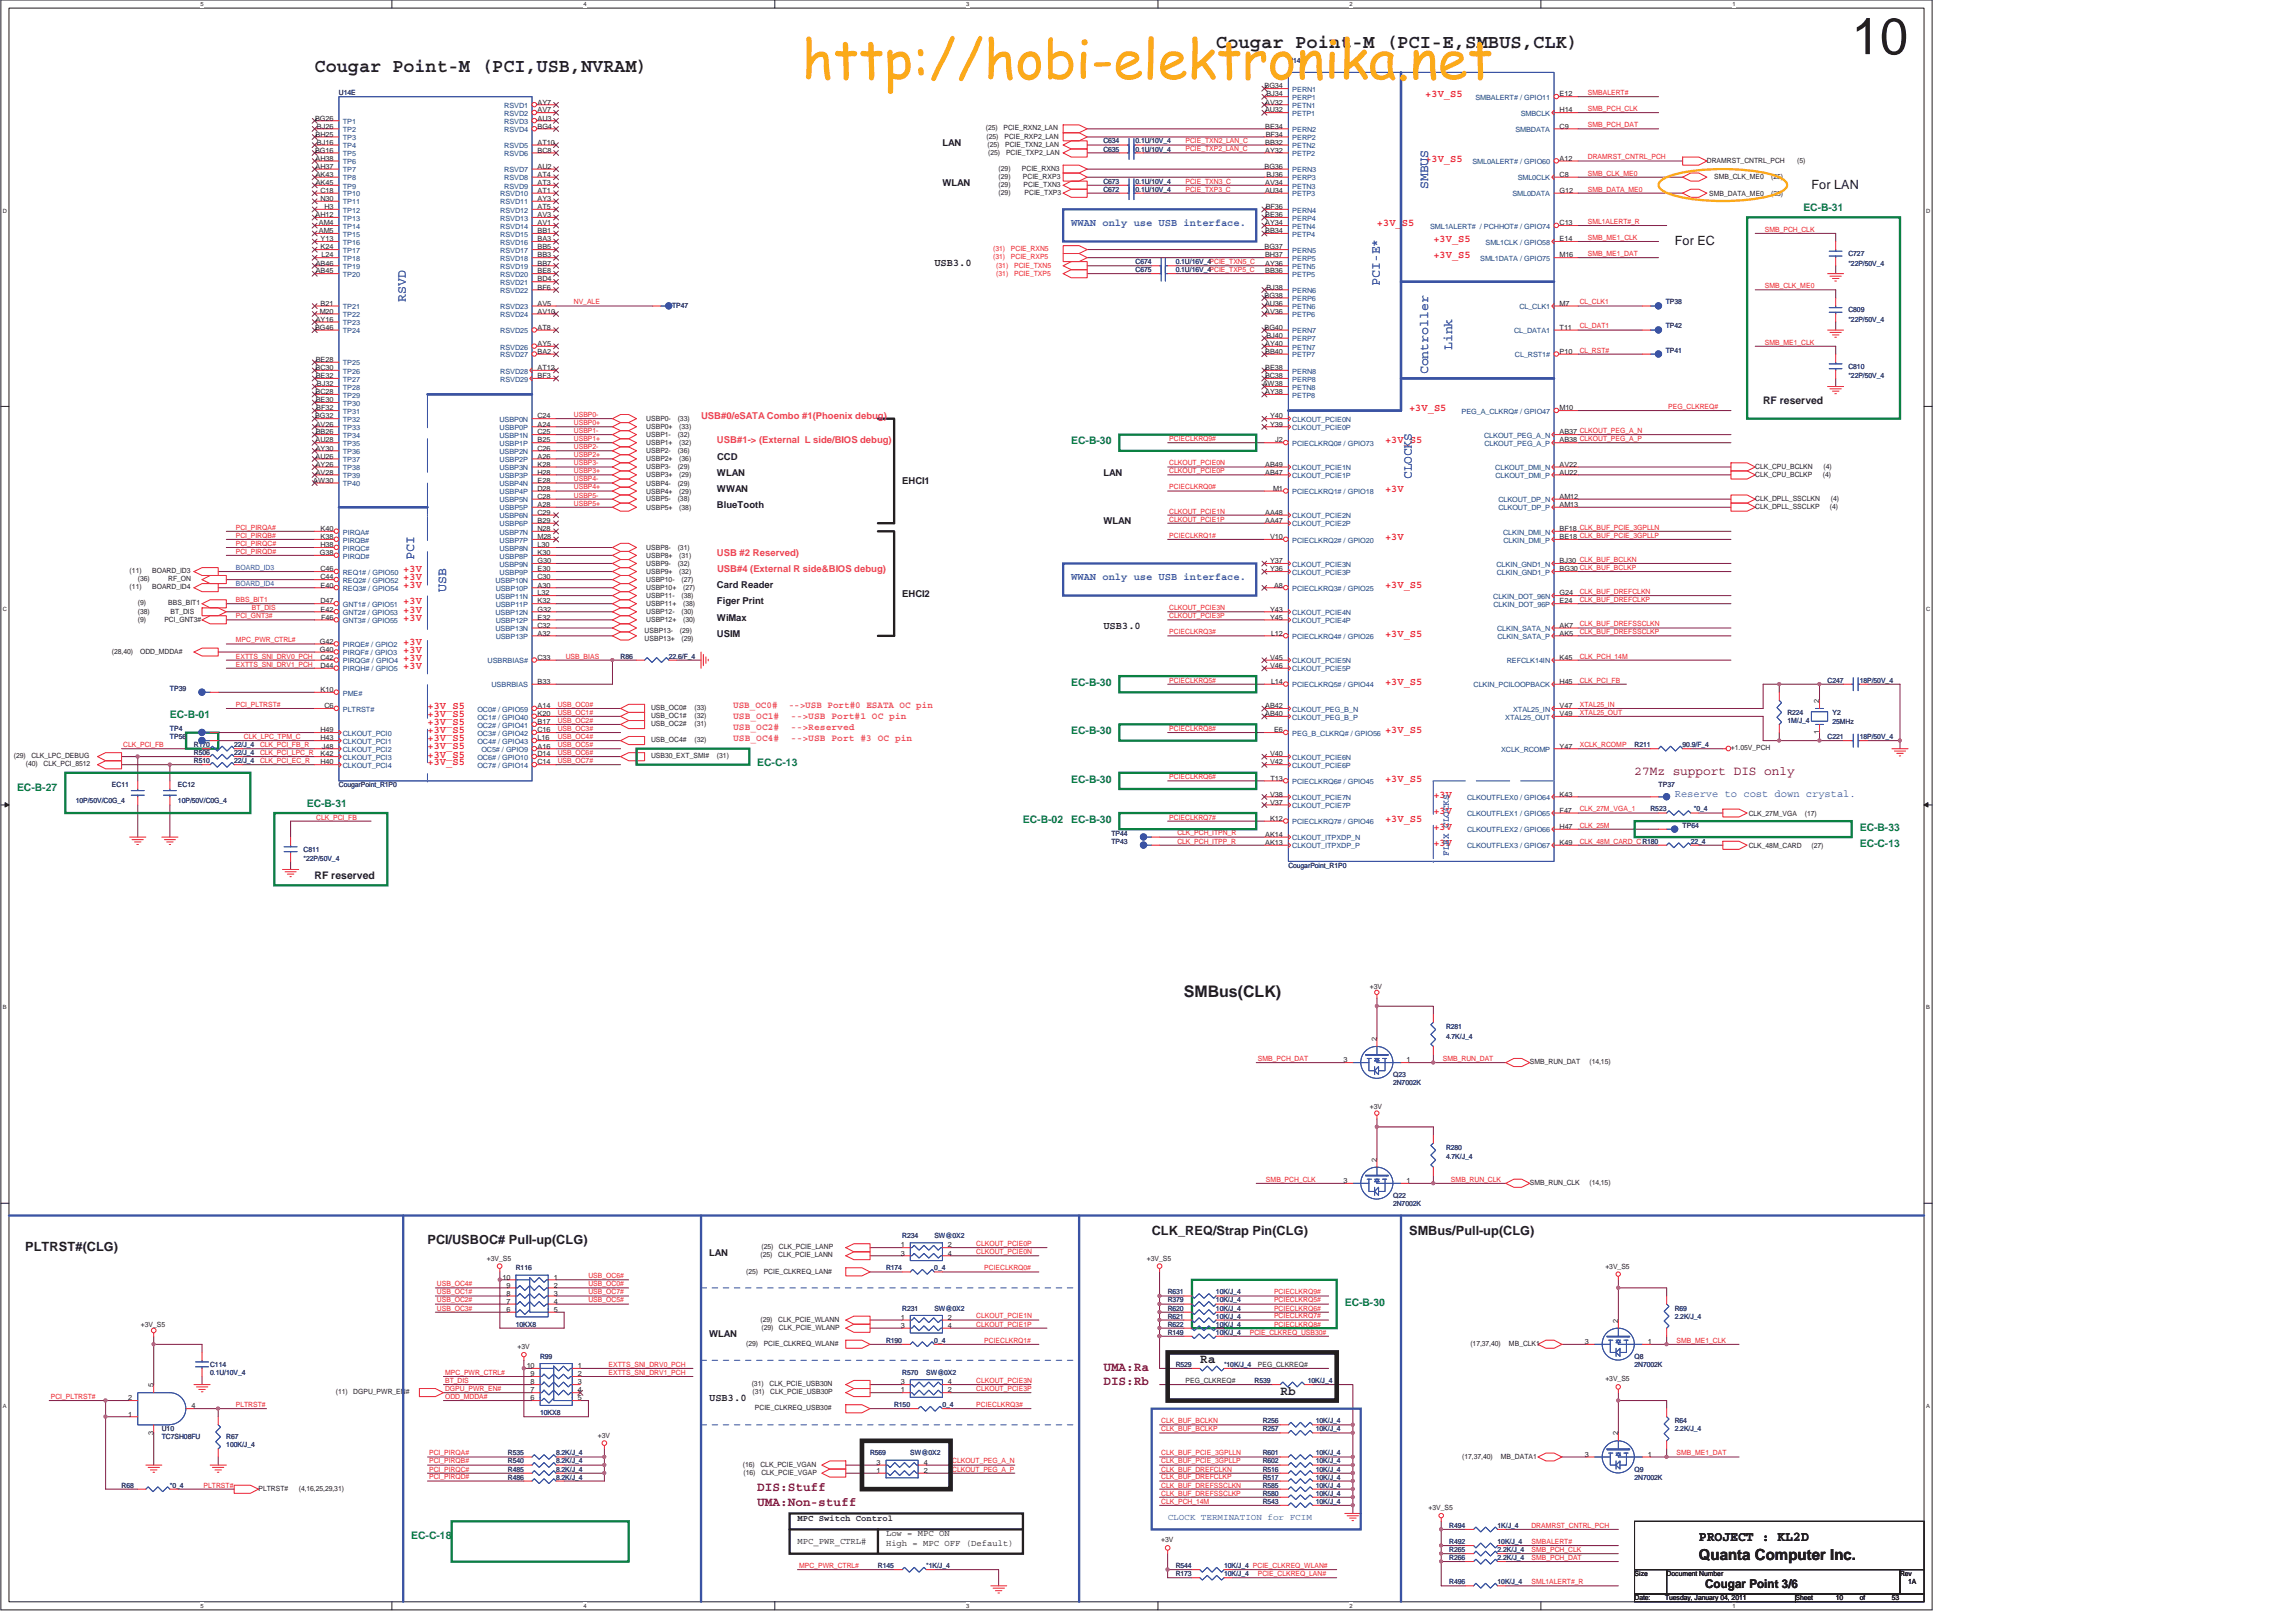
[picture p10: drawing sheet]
<svg xmlns="http://www.w3.org/2000/svg" width="420mm" height="297mm" viewBox="0 0 420 297" stroke-linecap="round" stroke-linejoin="round" font-family="sans-serif">
<defs><g id="words">
<text font-size="9.9" fill="#fbaa19" x="146.8" y="14.4">http://hobi-elektronika.net</text>
<text font-size="9.4" fill="#231f20" x="339" y="9.9">10</text>
<g font-size="3.5" fill="#231f20">
<text x="222.6" y="8.7">Cougar Point-M (PCI-E,SMBUS,CLK)</text>
<text x="57.6" y="13.2">Cougar Point-M (PCI,USB,NVRAM)</text>
</g>
<text font-size="2.9" fill="#231f20" x="216.7" y="182.5">SMBus(CLK)</text>
<text font-size="2.8" fill="#231f20" x="311" y="285.5">Quanta Computer Inc.</text>
<text font-size="2.5" fill="#231f20" x="311" y="282">PROJECT : KL2D</text>
<g font-size="2.3" fill="#3a53a4">
<text x="261.4" y="34.6" transform="rotate(-90 261.4 34.6)">SMBUS</text>
<text x="252.6" y="52.3" transform="rotate(-90 252.6 52.3)">PCI-E*</text>
<text x="74.3" y="55.2" transform="rotate(-90 74.3 55.2)">RSVD</text>
<text x="265.8" y="64.1" transform="rotate(-90 265.8 64.1)">Link</text>
<text x="261.4" y="68.5" transform="rotate(-90 261.4 68.5)">Controller</text>
<text x="258.5" y="87.7" transform="rotate(-90 258.5 87.7)">CLOCKS</text>
<text x="75.8" y="102.4" transform="rotate(-90 75.8 102.4)">PCI</text>
<text x="81.7" y="108.3" transform="rotate(-90 81.7 108.3)">USB</text>
</g>
<g font-size="2.3" fill="#231f20">
<text x="331.6" y="34.6">For LAN</text>
<text x="306.6" y="44.9">For EC</text>
<text x="78.3" y="227.6">PCI/USBOC# Pull-up(CLG)</text>
<text x="210.9" y="226.1">CLK_REQ/Strap Pin(CLG)</text>
<text x="258" y="226.1">SMBus/Pull-up(CLG)</text>
<text x="4.6" y="229">PLTRST#(CLG)</text>
<text x="219.7" y="249.4">Ra</text>
<text x="234.4" y="255.3">Rb</text>
</g>
<g font-size="2.3" fill="#7e1518">
<text x="299.2" y="141.9">27Mz support DIS only</text>
<text x="202" y="250.9">UMA:Ra</text>
<text x="202" y="253.5">DIS:Rb</text>
<text x="138.6" y="273">DIS:Stuff</text>
<text x="138.6" y="275.6">UMA:Non-stuff</text>
</g>
<text font-size="2.2" fill="#231f20" x="312.2" y="290.7">Cougar Point 3/6</text>
<g font-size="1.9" fill="#ec2426">
<text x="260.9" y="17.8">+3V_S5</text>
<text x="260.9" y="29.6">+3V_S5</text>
<text x="252.1" y="41.4">+3V_S5</text>
<text x="262.4" y="44.3">+3V_S5</text>
<text x="262.4" y="47.3">+3V_S5</text>
<text x="258" y="75.3">+3V_S5</text>
<text x="253.6" y="81.2">+3V_S5</text>
<text x="253.6" y="90">+3V</text>
<text x="253.6" y="98.9">+3V</text>
<text x="73.8" y="104.7">+3V</text>
<text x="73.8" y="106.2">+3V</text>
<text x="73.8" y="107.7">+3V</text>
<text x="253.6" y="107.7">+3V_S5</text>
<text x="73.8" y="110.6">+3V</text>
<text x="73.8" y="112.1">+3V</text>
<text x="73.8" y="113.6">+3V</text>
<text x="73.8" y="118">+3V</text>
<text x="73.8" y="119.5">+3V</text>
<text x="253.6" y="116.5">+3V_S5</text>
<text x="73.8" y="120.9">+3V</text>
<text x="73.8" y="122.4">+3V</text>
<text x="253.6" y="125.4">+3V_S5</text>
<text x="78.3" y="129.8">+3V_S5</text>
<text x="78.3" y="131.3">+3V_S5</text>
<text x="78.3" y="132.7">+3V_S5</text>
<text x="78.3" y="134.2">+3V_S5</text>
<text x="78.3" y="135.7">+3V_S5</text>
<text x="78.3" y="137.2">+3V_S5</text>
<text x="253.6" y="134.2">+3V_S5</text>
<text x="78.3" y="138.6">+3V_S5</text>
<text x="78.3" y="140.1">+3V_S5</text>
<text x="253.6" y="143">+3V_S5</text>
<text x="262.4" y="146">+3V</text>
<text x="262.4" y="148.9">+3V</text>
<text x="253.6" y="150.4">+3V_S5</text>
<text x="262.4" y="151.9">+3V</text>
<text x="262.4" y="154.8">+3V</text>
</g>
<g font-size="1.9" fill="#3a53a4">
<text x="196.1" y="41.4">WWAN only use USB interface.</text>
<text x="196.1" y="106.2">WWAN only use USB interface.</text>
<text x="306.6" y="145.9">Reserve to cost down crystal.</text>
</g>
<g font-size="1.9" fill="#0a8141">
<text x="330.1" y="38.6">EC-B-31</text>
<text x="196.1" y="81.3">EC-B-30</text>
<text x="196.1" y="125.5">EC-B-30</text>
<text x="31.1" y="131.4">EC-B-01</text>
<text x="196.1" y="134.4">EC-B-30</text>
<text x="138.6" y="140.3">EC-C-13</text>
<text x="196.1" y="143.2">EC-B-30</text>
<text x="3.1" y="144.7">EC-B-27</text>
<text x="56.2" y="147.6">EC-B-31</text>
<text x="187.3" y="150.6">EC-B-02</text>
<text x="196.1" y="150.6">EC-B-30</text>
<text x="340.5" y="155">EC-C-13</text>
<text x="340.5" y="152.1">EC-B-33</text>
<text x="246.2" y="239">EC-B-30</text>
<text x="75.3" y="281.7">EC-C-18</text>
</g>
<g font-size="1.9" fill="#231f20">
<text x="171.1" y="48.8">USB3.0</text>
<text x="322.8" y="74">RF reserved</text>
<text x="202" y="115.1">USB3.0</text>
<text x="57.6" y="160.9">RF reserved</text>
<text x="129.8" y="256.5">USB3.0</text>
</g>
<g font-size="1.7" fill="#231f20">
<text x="172.5" y="26.7">LAN</text>
<text x="172.5" y="34">WLAN</text>
<text x="131.3" y="87.1">WLAN</text>
<text x="131.3" y="84.1">CCD</text>
<text x="165.2" y="88.5">EHCI1</text>
<text x="202" y="87.1">LAN</text>
<text x="131.3" y="93">BlueTooth</text>
<text x="131.3" y="90">WWAN</text>
<text x="202" y="95.9">WLAN</text>
<text x="131.3" y="107.7">Card Reader</text>
<text x="131.3" y="110.6">Figer Print</text>
<text x="131.3" y="113.6">WiMax</text>
<text x="165.2" y="109.2">EHCI2</text>
<text x="131.3" y="116.5">USIM</text>
<text x="129.8" y="230">LAN</text>
<text x="129.8" y="244.7">WLAN</text>
</g>
<g font-size="1.7" fill="#ed1f7f">
<text x="128.3" y="76.8">USB#0/eSATA Combo #1(Phoenix debug)</text>
<text x="131.3" y="81.2">USB#1-&gt; (External L side/BIOS debug)</text>
<text x="131.3" y="101.8">USB #2 Reserved)</text>
<text x="131.3" y="104.7">USB#4 (External R side&amp;BIOS debug)</text>
<text x="134.2" y="129.7">USB_OC0#</text>
<text x="134.2" y="131.7">USB_OC1#</text>
<text x="144.4" y="129.7">--&gt;USB Port#0 ESATA OC pin</text>
<text x="144.8" y="131.7">--&gt;USB Port#1 OC pin</text>
<text x="134.2" y="133.6">USB_OC2#</text>
<text x="134.2" y="135.6">USB_OC4#</text>
<text x="144.8" y="133.6">--&gt;Reserved</text>
<text x="144.8" y="135.6">--&gt;USB Port #3 OC pin</text>
</g>
<g font-size="1.6" fill="#3a53a4">
<text x="265.2" y="156.6" transform="rotate(-90 265.2 156.6)">FLEX CLOCKS</text>
<text x="213.8" y="278.3">CLOCK TERMINATION for FCIM</text>
</g>
<g font-size="1.6" fill="#231f20">
<text x="146" y="278.3">MPC Switch Control</text>
<text x="162.2" y="281.2">Low = MPC ON</text>
<text x="146" y="282.7">MPC_PWR_CTRL#</text>
<text x="162.2" y="282.9">High = MPC OFF (Default)</text>
</g>
<g font-size="1.3" fill="#2d2d72">
<text x="235.9" y="11.5">U14B</text>
<text x="62.1" y="17.4">U14E</text>
<text x="202" y="26.2">C634</text>
<text x="202" y="27.7">C635</text>
<text x="207.9" y="26.2">0.1U/10V_4</text>
<text x="207.9" y="27.7">0.1U/10V_4</text>
<text x="202" y="33.6">C673</text>
<text x="202" y="35.1">C672</text>
<text x="207.9" y="33.6">0.1U/10V_4</text>
<text x="207.9" y="35.1">0.1U/10V_4</text>
<text x="338.4" y="46.9">C727</text>
<text x="207.9" y="49.8">C675</text>
<text x="207.9" y="48.3">C674</text>
<text x="215.2" y="49.8">0.1U/16V_4PCIE_TXP5_C</text>
<text x="215.2" y="48.3">0.1U/16V_4PCIE_TXN5_C</text>
<text x="338.4" y="48.6">*22P/50V_4</text>
<text x="123.1" y="56.4">TP47</text>
<text x="305" y="55.7">TP38</text>
<text x="338.4" y="57.2">C809</text>
<text x="338.4" y="58.9">*22P/50V_4</text>
<text x="305" y="60.1">TP42</text>
<text x="305" y="64.6">TP41</text>
<text x="338.4" y="67.5">C810</text>
<text x="338.4" y="69.3">*22P/50V_4</text>
<text x="113.6" y="120.5">R86</text>
<text x="122.5" y="120.5">22.6/F_4</text>
<text x="334.6" y="124.9">C247</text>
<text x="340.5" y="124.9">18P/50V_4</text>
<text x="31.1" y="126.4">TP39</text>
<text x="327.2" y="130.9">R224</text>
<text x="335.5" y="130.9">Y2</text>
<text x="31.1" y="133.8">TP4</text>
<text x="31.1" y="135.3">TP56</text>
<text x="35.5" y="136.7">R170</text>
<text x="42.9" y="136.7">22/J_4</text>
<text x="299.2" y="136.7">R211</text>
<text x="308" y="136.7">90.9/F_4</text>
<text x="327.2" y="132.3">1M/J_4</text>
<text x="334.6" y="135.3">C221</text>
<text x="335.5" y="132.6">25MHz</text>
<text x="340.5" y="135.3">18P/50V_4</text>
<text x="35.5" y="138.2">R506</text>
<text x="35.5" y="139.7">R510</text>
<text x="42.9" y="138.2">22/J_4</text>
<text x="42.9" y="139.7">22/J_4</text>
<text x="13.9" y="147">10P/50V/C0G_4</text>
<text x="20.5" y="144.1">EC11</text>
<text x="32.6" y="144.1">EC12</text>
<text x="32.6" y="147">10P/50V/C0G_4</text>
<text x="62.1" y="144.1">CougarPoint_R1P0</text>
<text x="302.2" y="148.5">R523</text>
<text x="303.6" y="144.1">TP37</text>
<text x="310.1" y="148.5">*0_4</text>
<text x="55.6" y="155.9">C811</text>
<text x="203.5" y="154.4">TP43</text>
<text x="203.5" y="153">TP44</text>
<text x="308" y="151.5">TP64</text>
<text x="309.5" y="154.4">22_4</text>
<text x="55.6" y="157.6">*22P/50V_4</text>
<text x="235.9" y="158.8">CougarPoint_R1P0</text>
<text x="264.7" y="188.3">R281</text>
<text x="264.7" y="190.1">4.7K/J_4</text>
<text x="255" y="197.1">Q23</text>
<text x="255" y="198.6">2N7002K</text>
<text x="264.7" y="210.4">R280</text>
<text x="264.7" y="212.2">4.7K/J_4</text>
<text x="255" y="219.2">Q22</text>
<text x="255" y="220.7">2N7002K</text>
<text x="165.2" y="226.6">R234</text>
<text x="171.1" y="226.6">SW@0X2</text>
<text x="94.4" y="232.5">R116</text>
<text x="162.2" y="232.5">R174</text>
<text x="171.1" y="232.5">0_4</text>
<text x="165.2" y="239.9">R231</text>
<text x="171.1" y="239.9">SW@0X2</text>
<text x="213.8" y="238.4">R379</text>
<text x="213.8" y="239.9">R620</text>
<text x="213.8" y="236.9">R631</text>
<text x="222.6" y="238.4">10K/J_4</text>
<text x="222.6" y="236.9">10K/J_4</text>
<text x="222.6" y="239.9">10K/J_4</text>
<text x="306.6" y="239.9">R69</text>
<text x="94.4" y="242.8">10KX8</text>
<text x="162.2" y="245.7">R190</text>
<text x="171.1" y="245.7">0_4</text>
<text x="213.8" y="242.8">R622</text>
<text x="213.8" y="244.3">R149</text>
<text x="213.8" y="241.3">R621</text>
<text x="222.6" y="242.8">10K/J_4</text>
<text x="222.6" y="244.3">10K/J_4</text>
<text x="222.6" y="241.3">10K/J_4</text>
<text x="306.6" y="241.3">2.2K/J_4</text>
<text x="38.5" y="250.1">C114</text>
<text x="38.5" y="251.6">0.1U/10V_4</text>
<text x="98.9" y="248.7">R99</text>
<text x="165.2" y="251.6">R570</text>
<text x="169.6" y="251.6">SW@0X2</text>
<text x="215.3" y="250.1">R529</text>
<text x="224.1" y="250.1">*10K/J_4</text>
<text x="299.2" y="248.7">Q8</text>
<text x="299.2" y="250.1">2N7002K</text>
<text x="163.7" y="257.5">R150</text>
<text x="172.5" y="257.5">0_4</text>
<text x="229.7" y="253.1">R539</text>
<text x="239.4" y="253.1">10K/J_4</text>
<text x="29.6" y="262">U10</text>
<text x="29.6" y="263.4">TC7SH08FU</text>
<text x="41.4" y="263.4">R67</text>
<text x="98.9" y="259">10KX8</text>
<text x="231.2" y="260.5">R256</text>
<text x="231.2" y="262">R257</text>
<text x="240.9" y="262">10K/J_4</text>
<text x="240.9" y="260.5">10K/J_4</text>
<text x="306.6" y="260.5">R64</text>
<text x="306.6" y="262">2.2K/J_4</text>
<text x="41.4" y="264.9">100K/J_4</text>
<text x="93" y="266.4">R535</text>
<text x="93" y="269.3">R485</text>
<text x="93" y="267.8">R540</text>
<text x="101.8" y="266.4">8.2K/J_4</text>
<text x="101.8" y="269.3">8.2K/J_4</text>
<text x="101.8" y="267.8">8.2K/J_4</text>
<text x="159.3" y="266.4">R569</text>
<text x="166.7" y="266.4">SW@0X2</text>
<text x="231.2" y="269.3">R516</text>
<text x="231.2" y="266.4">R601</text>
<text x="231.2" y="267.8">R602</text>
<text x="240.9" y="269.3">10K/J_4</text>
<text x="240.9" y="266.4">10K/J_4</text>
<text x="240.9" y="267.8">10K/J_4</text>
<text x="299.2" y="269.3">Q9</text>
<text x="22.3" y="272.2">R68</text>
<text x="31.1" y="272.2">*0_4</text>
<text x="93" y="270.8">R486</text>
<text x="101.8" y="270.8">8.2K/J_4</text>
<text x="231.2" y="275.2">R543</text>
<text x="231.2" y="273.7">R580</text>
<text x="231.2" y="270.8">R517</text>
<text x="231.2" y="272.2">R585</text>
<text x="240.9" y="273.7">10K/J_4</text>
<text x="240.9" y="270.8">10K/J_4</text>
<text x="240.9" y="272.2">10K/J_4</text>
<text x="240.9" y="275.2">10K/J_4</text>
<text x="299.2" y="270.8">2N7002K</text>
<text x="265.3" y="279.6">R494</text>
<text x="274.2" y="279.6">1K/J_4</text>
<text x="160.7" y="287">R145</text>
<text x="169.6" y="287">*1K/J_4</text>
<text x="215.3" y="287">R544</text>
<text x="224.1" y="287">10K/J_4 PCIE_CLKREQ_WLAN#</text>
<text x="265.3" y="284.1">R265</text>
<text x="265.3" y="282.6">R492</text>
<text x="265.3" y="285.5">R266</text>
<text x="274.2" y="285.5">2.2K/J_4</text>
<text x="274.2" y="282.6">10K/J_4</text>
<text x="274.2" y="284.1">2.2K/J_4</text>
<text x="215.3" y="288.5">R173</text>
<text x="224.1" y="288.5">10K/J_4</text>
<text x="265.3" y="289.9">R496</text>
<text x="274.2" y="289.9">10K/J_4</text>
</g>
<g font-size="1.3" fill="#231f20">
<text x="231.5" y="16.2">BG34</text>
<text x="231.8" y="17.7">BJ34</text>
<text x="285.5" y="17.7">E12</text>
<text x="57.7" y="22.1">BG26</text>
<text x="58" y="23.5">BJ26</text>
<text x="98.4" y="19.1">AY7</text>
<text x="98.4" y="20.6">AV7</text>
<text x="98.4" y="22.1">AU3</text>
<text x="98.4" y="23.5">BG4</text>
<text x="180.5" y="23.9">(25)</text>
<text x="183.7" y="23.9">PCIE_RXN2_LAN</text>
<text x="231.6" y="20.6">AU32</text>
<text x="231.6" y="23.5">BE34</text>
<text x="231.6" y="19.1">AV32</text>
<text x="285.5" y="23.5">C9</text>
<text x="285.5" y="20.6">H14</text>
<text x="57.7" y="27.9">BG16</text>
<text x="57.8" y="25">BH25</text>
<text x="57.8" y="29.4">AH38</text>
<text x="58" y="26.5">BJ16</text>
<text x="98.4" y="26.5">AT10</text>
<text x="98.4" y="27.9">BC8</text>
<text x="180.6" y="25.4">(25)</text>
<text x="180.8" y="26.8">(25)</text>
<text x="180.9" y="28.3">(25)</text>
<text x="183.9" y="25.4">PCIE_RXP2_LAN</text>
<text x="184" y="26.8">PCIE_TXN2_LAN</text>
<text x="184.2" y="28.3">PCIE_TXP2_LAN</text>
<text x="231.6" y="26.5">BB32</text>
<text x="231.6" y="27.9">AY32</text>
<text x="231.7" y="25">BF34</text>
<text x="285.5" y="29.4">A12</text>
<text x="312.5" y="29.8">DRAMRST_CNTRL_PCH</text>
<text x="329" y="29.8">(5)</text>
<text x="57.8" y="30.9">AH37</text>
<text x="57.8" y="32.4">AK43</text>
<text x="57.8" y="33.9">AK45</text>
<text x="58.7" y="35.3">C18</text>
<text x="98.4" y="35.3">AT1</text>
<text x="98.4" y="30.9">AU2</text>
<text x="98.4" y="32.4">AT4</text>
<text x="98.4" y="33.9">AT3</text>
<text x="182.8" y="32.7">(29)</text>
<text x="182.8" y="31.2">(29)</text>
<text x="182.8" y="34.2">(29)</text>
<text x="182.8" y="35.7">(29)</text>
<text x="187.1" y="31.2">PCIE_RXN3</text>
<text x="187.3" y="32.7">PCIE_RXP3</text>
<text x="187.4" y="34.2">PCIE_TXN3</text>
<text x="187.6" y="35.7">PCIE_TXP3</text>
<text x="231.5" y="30.9">BG36</text>
<text x="231.6" y="35.3">AU34</text>
<text x="231.6" y="33.9">AV34</text>
<text x="231.8" y="32.4">BJ36</text>
<text x="285.5" y="35.3">G12</text>
<text x="285.5" y="32.4">C8</text>
<text x="312.9" y="35.8">SMB_DATA_ME0</text>
<text x="313.8" y="32.9">SMB_CLK_ME0</text>
<text x="324.3" y="35.8">(25)</text>
<text x="324.3" y="32.9">(25)</text>
<text x="57.8" y="39.8">AH12</text>
<text x="58.4" y="41.2">AM4</text>
<text x="58.7" y="36.8">N30</text>
<text x="59.4" y="38.3">H3</text>
<text x="98.4" y="36.8">AY3</text>
<text x="98.4" y="38.3">AT5</text>
<text x="98.4" y="39.8">AV3</text>
<text x="98.4" y="41.2">AV1</text>
<text x="231.6" y="39.8">BE36</text>
<text x="231.6" y="41.2">AY34</text>
<text x="231.7" y="38.3">BF36</text>
<text x="285.5" y="41.2">C13</text>
<text x="58.4" y="42.7">AM5</text>
<text x="58.7" y="44.2">Y13</text>
<text x="58.7" y="45.6">K24</text>
<text x="58.9" y="47.1">L24</text>
<text x="98.4" y="45.6">BB5</text>
<text x="98.4" y="47.1">BB3</text>
<text x="98.4" y="42.7">BB1</text>
<text x="98.4" y="44.2">BA3</text>
<text x="231.5" y="45.6">BG37</text>
<text x="231.6" y="47.1">BH37</text>
<text x="231.6" y="42.7">BB34</text>
<text x="285.5" y="47.1">M16</text>
<text x="285.5" y="44.2">E14</text>
<text x="57.8" y="48.6">AB46</text>
<text x="57.8" y="50">AB45</text>
<text x="98.4" y="48.6">BB7</text>
<text x="98.4" y="50">BE8</text>
<text x="98.4" y="51.5">BD4</text>
<text x="98.4" y="53">BF6</text>
<text x="231.6" y="48.6">AY36</text>
<text x="231.6" y="50">BB36</text>
<text x="231.8" y="53">BJ38</text>
<text x="57.8" y="58.9">AY16</text>
<text x="58.5" y="57.4">M20</text>
<text x="58.7" y="56">B21</text>
<text x="98.4" y="56">AV5</text>
<text x="98.4" y="57.4">AV10</text>
<text x="231.5" y="54.5">BG38</text>
<text x="231.6" y="56">AU36</text>
<text x="231.6" y="57.4">AV36</text>
<text x="285.5" y="56">M7</text>
<text x="57.7" y="60.4">BG46</text>
<text x="98.4" y="60.4">AT8</text>
<text x="98.4" y="63.3">AY5</text>
<text x="98.4" y="64.8">BA2</text>
<text x="231.5" y="60.4">BG40</text>
<text x="231.6" y="63.3">AY40</text>
<text x="231.6" y="64.8">BB40</text>
<text x="231.8" y="61.8">BJ40</text>
<text x="285.5" y="64.8">P10</text>
<text x="285.5" y="60.4">T11</text>
<text x="57.8" y="67.7">BC30</text>
<text x="57.8" y="66.3">BE28</text>
<text x="57.8" y="69.2">BE32</text>
<text x="58" y="70.7">BJ32</text>
<text x="98.4" y="67.7">AT12</text>
<text x="98.4" y="69.2">BF3</text>
<text x="231.2" y="70.7">AW38</text>
<text x="231.6" y="69.2">BC38</text>
<text x="231.6" y="67.7">BE38</text>
<text x="57.7" y="76.6">BG32</text>
<text x="57.8" y="72.1">BC28</text>
<text x="57.8" y="73.6">BE30</text>
<text x="57.9" y="75.1">BF32</text>
<text x="98.4" y="76.6">C24</text>
<text x="118.3" y="77">USBP0-</text>
<text x="124.1" y="77">(33)</text>
<text x="231.6" y="72.1">AY38</text>
<text x="232.5" y="76.6">Y40</text>
<text x="285.5" y="75.1">M10</text>
<text x="57.8" y="81">AU28</text>
<text x="57.8" y="83.9">AU26</text>
<text x="57.8" y="78.1">AV26</text>
<text x="57.8" y="79.5">BB26</text>
<text x="57.8" y="82.5">AY30</text>
<text x="98.4" y="78.1">A24</text>
<text x="98.4" y="81">B25</text>
<text x="98.4" y="83.9">A26</text>
<text x="98.4" y="79.5">C25</text>
<text x="98.4" y="82.5">C26</text>
<text x="118.3" y="78.5">USBP0+</text>
<text x="118.3" y="83">USBP2-</text>
<text x="118.3" y="80">USBP1-</text>
<text x="118.3" y="81.5">USBP1+</text>
<text x="124.1" y="83">(36)</text>
<text x="124.1" y="80">(32)</text>
<text x="124.4" y="78.5">(33)</text>
<text x="124.4" y="81.5">(32)</text>
<text x="232.5" y="78.1">Y39</text>
<text x="233.5" y="81">J2</text>
<text x="285.5" y="79.5">AB37 CLKOUT_PEG_A_N</text>
<text x="285.5" y="81">AB38 CLKOUT_PEG_A_P</text>
<text x="57.4" y="88.3">AW30</text>
<text x="57.8" y="85.4">AY26</text>
<text x="57.8" y="86.9">AV28</text>
<text x="98.4" y="86.9">H28</text>
<text x="98.4" y="89.8">D28</text>
<text x="98.4" y="85.4">K28</text>
<text x="98.4" y="88.3">E28</text>
<text x="118.3" y="85.9">USBP3-</text>
<text x="118.3" y="87.4">USBP3+</text>
<text x="118.3" y="84.4">USBP2+</text>
<text x="118.3" y="88.9">USBP4-</text>
<text x="124.1" y="85.9">(29)</text>
<text x="124.1" y="88.9">(29)</text>
<text x="124.4" y="87.4">(29)</text>
<text x="124.4" y="84.4">(36)</text>
<text x="231.6" y="85.4">AB49</text>
<text x="231.6" y="86.9">AB47</text>
<text x="233.1" y="89.8">M1</text>
<text x="285.5" y="86.9">AU22</text>
<text x="285.5" y="85.4">AV22</text>
<text x="321.3" y="85.8">CLK_CPU_BCLKN</text>
<text x="321.3" y="87.2">CLK_CPU_BCLKP</text>
<text x="333.7" y="87.2">(4)</text>
<text x="333.8" y="85.8">(4)</text>
<text x="98.4" y="92.8">A28</text>
<text x="98.4" y="95.7">B29</text>
<text x="98.4" y="91.3">C28</text>
<text x="98.4" y="94.2">C29</text>
<text x="118.3" y="93.3">USBP5+</text>
<text x="118.3" y="91.8">USBP5-</text>
<text x="118.3" y="90.3">USBP4+</text>
<text x="124.1" y="91.8">(38)</text>
<text x="124.4" y="93.3">(38)</text>
<text x="124.4" y="90.3">(29)</text>
<text x="231.6" y="94.2">AA48</text>
<text x="231.6" y="95.7">AA47</text>
<text x="285.5" y="92.8">AM13</text>
<text x="285.5" y="91.3">AM12</text>
<text x="321.3" y="91.7">CLK_DPLL_SSCLKN</text>
<text x="321.3" y="93.1">CLK_DPLL_SSCLKP</text>
<text x="335" y="93.1">(4)</text>
<text x="335.2" y="91.7">(4)</text>
<text x="58.6" y="101.6">G38</text>
<text x="58.7" y="100.2">H38</text>
<text x="58.7" y="97.2">K40</text>
<text x="58.7" y="98.7">K38</text>
<text x="98.4" y="98.7">M28</text>
<text x="98.4" y="101.6">K30</text>
<text x="98.4" y="97.2">N28</text>
<text x="98.4" y="100.2">L30</text>
<text x="118.3" y="100.6">USBP8-</text>
<text x="124.1" y="100.6">(31)</text>
<text x="232.5" y="98.7">V10</text>
<text x="285.5" y="98.7">BE18 CLK_BUF_PCIE_3GPLLP</text>
<text x="285.5" y="97.2">BF18 CLK_BUF_PCIE_3GPLLN</text>
<text x="23.7" y="104.9">(11)</text>
<text x="23.7" y="107.9">(11)</text>
<text x="25.2" y="106.4">(36)</text>
<text x="27.8" y="104.9">BOARD_ID3</text>
<text x="27.8" y="107.9">BOARD_ID4</text>
<text x="30.8" y="106.4">RF_ON</text>
<text x="58.7" y="104.6">C46</text>
<text x="58.7" y="106">C44</text>
<text x="58.7" y="107.5">E40</text>
<text x="98.4" y="107.5">A30</text>
<text x="98.4" y="104.6">E30</text>
<text x="98.4" y="106">C30</text>
<text x="98.4" y="103.1">G30</text>
<text x="118.3" y="106.5">USBP10-</text>
<text x="118.3" y="108">USBP10+</text>
<text x="118.3" y="105.1">USBP9+</text>
<text x="118.3" y="103.6">USBP9-</text>
<text x="118.3" y="102.1">USBP8+</text>
<text x="124.1" y="103.6">(32)</text>
<text x="124.4" y="105.1">(32)</text>
<text x="124.4" y="102.1">(31)</text>
<text x="124.8" y="106.5">(27)</text>
<text x="125.1" y="108">(27)</text>
<text x="232.5" y="103.1">Y37</text>
<text x="232.5" y="104.6">Y36</text>
<text x="233.2" y="107.5">A8</text>
<text x="285.5" y="104.6">BG30 CLK_BUF_BCLKP</text>
<text x="285.5" y="103.1">BJ30 CLK_BUF_BCLKN</text>
<text x="25.2" y="113.7">(9)</text>
<text x="25.2" y="112.4">(38)</text>
<text x="25.2" y="110.8">(9)</text>
<text x="30.1" y="113.7">PCI_GNT3#</text>
<text x="30.8" y="110.8">BBS_BIT1</text>
<text x="31.2" y="112.4">BT_DIS</text>
<text x="58.7" y="110.4">D47</text>
<text x="58.7" y="111.9">E42</text>
<text x="58.8" y="113.4">F46</text>
<text x="98.4" y="110.4">K32</text>
<text x="98.4" y="113.4">E32</text>
<text x="98.4" y="109">L32</text>
<text x="98.4" y="111.9">G32</text>
<text x="118.3" y="109.5">USBP11-</text>
<text x="118.3" y="111">USBP11+</text>
<text x="118.3" y="112.4">USBP12-</text>
<text x="118.3" y="113.9">USBP12+</text>
<text x="124.8" y="109.5">(38)</text>
<text x="124.8" y="112.4">(30)</text>
<text x="125.1" y="111">(38)</text>
<text x="125.1" y="113.9">(30)</text>
<text x="232.5" y="111.9">Y43</text>
<text x="232.5" y="113.4">Y45</text>
<text x="285.5" y="109">G24</text>
<text x="285.5" y="110.4">E24</text>
<text x="20.5" y="119.6">(28,40)</text>
<text x="25.6" y="119.6">ODD_MDDA#</text>
<text x="58.6" y="117.8">G42</text>
<text x="58.6" y="119.3">G40</text>
<text x="98.4" y="116.3">A32</text>
<text x="98.4" y="114.9">C32</text>
<text x="118" y="115.8">USBP13-</text>
<text x="118" y="117.3">USBP13+</text>
<text x="124.5" y="115.8">(29)</text>
<text x="124.8" y="117.3">(29)</text>
<text x="232.7" y="116.3">L12</text>
<text x="285.5" y="114.9">AK7</text>
<text x="285.5" y="116.3">AK5</text>
<text x="58.7" y="120.8">C42</text>
<text x="58.7" y="122.3">D44</text>
<text x="98.4" y="120.8">C33</text>
<text x="98.4" y="125.2">B33</text>
<text x="232.5" y="120.8">V45</text>
<text x="232.5" y="122.3">V46</text>
<text x="232.7" y="125.2">L14</text>
<text x="285.5" y="120.8">K45</text>
<text x="285.5" y="125.2">H45</text>
<text x="58.7" y="126.7">K10</text>
<text x="59.4" y="129.6">C6</text>
<text x="98.4" y="129.6">A14</text>
<text x="98.4" y="131.1">K20</text>
<text x="119.2" y="130">USB_OC0#</text>
<text x="119.2" y="131.4">USB_OC1#</text>
<text x="127.1" y="130">(33)</text>
<text x="127.1" y="131.4">(32)</text>
<text x="231.6" y="131.1">AB40</text>
<text x="231.6" y="129.6">AB42</text>
<text x="285.5" y="131.1">V49</text>
<text x="285.5" y="129.6">V47</text>
<text x="333.1" y="128.7" transform="rotate(-90 333.1 128.7)">2</text>
<text x="58.7" y="134">H49</text>
<text x="58.7" y="135.5">H43</text>
<text x="58.9" y="137">J48</text>
<text x="98.4" y="132.5">B17</text>
<text x="98.4" y="134">C16</text>
<text x="98.4" y="135.5">L16</text>
<text x="98.4" y="137">A16</text>
<text x="119.2" y="132.9">USB_OC2#</text>
<text x="119.2" y="135.8">USB_OC4#</text>
<text x="127.1" y="132.9">(31)</text>
<text x="127.1" y="135.8">(32)</text>
<text x="233.2" y="134">E6</text>
<text x="285.5" y="137">Y47</text>
<text x="316.9" y="137.3">+1.05V_PCH</text>
<text x="333.1" y="134.4" transform="rotate(-90 333.1 134.4)">1</text>
<text x="2.5" y="138.8">(29)</text>
<text x="4.7" y="140.3">(40)</text>
<text x="5.7" y="138.8">CLK_LPC_DEBUG</text>
<text x="8" y="140.3">CLK_PCI_8512</text>
<text x="58.7" y="139.9">H40</text>
<text x="58.7" y="138.4">K42</text>
<text x="98.4" y="138.4">D14</text>
<text x="98.4" y="139.9">C14</text>
<text x="119.2" y="138.8">USB30_EXT_SMI#</text>
<text x="131.3" y="138.8">(31)</text>
<text x="232.5" y="138.4">V40</text>
<text x="232.5" y="139.9">V42</text>
<text x="232.6" y="142.9">T13</text>
<text x="232.5" y="145.8">V38</text>
<text x="232.5" y="147.3">V37</text>
<text x="285.5" y="145.8">K43</text>
<text x="285.5" y="148.8">F47</text>
<text x="320.2" y="149.3">CLK_27M_VGA</text>
<text x="330.4" y="149.3">(17)</text>
<text x="231.6" y="153.2">AK14</text>
<text x="231.6" y="154.6">AK13</text>
<text x="232.5" y="150.2">K12</text>
<text x="285.5" y="151.7">H47</text>
<text x="285.5" y="154.6">K49</text>
<text x="320.2" y="155.2">CLK_48M_CARD</text>
<text x="331.6" y="155.2">(27)</text>
<text x="250.8" y="180.9">+3V</text>
<text x="252" y="190.5" transform="rotate(-90 252 190.5)">2</text>
<text x="245.9" y="194.4">3</text>
<text x="257.5" y="194.4">1</text>
<text x="280.1" y="194.8">SMB_RUN_DAT</text>
<text x="291" y="194.8">(14,15)</text>
<text x="250.8" y="203">+3V</text>
<text x="252" y="212.6" transform="rotate(-90 252 212.6)">2</text>
<text x="245.9" y="216.5">3</text>
<text x="257.5" y="216.5">1</text>
<text x="280.1" y="216.9">SMB_RUN_CLK</text>
<text x="291" y="216.9">(14,15)</text>
<text x="89.1" y="230.7">+3V_S5</text>
<text x="136.6" y="233.1">(25)</text>
<text x="139.2" y="230.1">(25)</text>
<text x="139.4" y="228.6">(25)</text>
<text x="139.8" y="233.1">PCIE_CLKREQ_LAN#</text>
<text x="142.5" y="230.1">CLK_PCIE_LANN</text>
<text x="142.6" y="228.6">CLK_PCIE_LANP</text>
<text x="164.9" y="228.3">1</text>
<text x="164.9" y="229.8">3</text>
<text x="173.6" y="228.3">2</text>
<text x="173.6" y="229.8">4</text>
<text x="210" y="230.7">+3V_S5</text>
<text x="293.9" y="232.2">+3V_S5</text>
<text x="92" y="234.2">10</text>
<text x="92.7" y="235.7">9</text>
<text x="92.7" y="237.2">8</text>
<text x="92.7" y="238.6">7</text>
<text x="101.4" y="238.6">4</text>
<text x="101.4" y="237.2">3</text>
<text x="101.4" y="235.7">2</text>
<text x="101.4" y="234.2">1</text>
<text x="25.8" y="242.8">+3V_S5</text>
<text x="92.7" y="240.1">6</text>
<text x="101.4" y="240.1">5</text>
<text x="139.2" y="241.9">(29)</text>
<text x="139.4" y="243.4">(29)</text>
<text x="142.5" y="241.9">CLK_PCIE_WLANN</text>
<text x="142.6" y="243.4">CLK_PCIE_WLANP</text>
<text x="164.9" y="241.6">1</text>
<text x="164.9" y="243">3</text>
<text x="173.6" y="241.6">2</text>
<text x="173.6" y="243">4</text>
<text x="290.1" y="246">3</text>
<text x="296.2" y="242.1" transform="rotate(-90 296.2 242.1)">2</text>
<text x="301.7" y="246">1</text>
<text x="94.7" y="246.9">+3V</text>
<text x="96.4" y="250.4">10</text>
<text x="97.1" y="251.9">9</text>
<text x="105.8" y="251.9">2</text>
<text x="105.8" y="250.4">1</text>
<text x="136.6" y="246.3">(29)</text>
<text x="139.8" y="246.3">PCIE_CLKREQ_WLAN#</text>
<text x="269.2" y="246.3">(17,37,40)</text>
<text x="276.3" y="246.3">MB_CLK1</text>
<text x="23.5" y="256.3">2</text>
<text x="28.1" y="253.9" transform="rotate(-90 28.1 253.9)">5</text>
<text x="35.1" y="257.8">4</text>
<text x="61.5" y="255.2">(11)</text>
<text x="64.7" y="255.2">DGPU_PWR_EN#</text>
<text x="97.1" y="253.4">8</text>
<text x="97.1" y="254.8">7</text>
<text x="97.1" y="256.3">6</text>
<text x="105.8" y="254.8">4</text>
<text x="105.8" y="253.4">3</text>
<text x="105.8" y="256.3">5</text>
<text x="137.6" y="253.7">(31)</text>
<text x="137.8" y="255.2">(31)</text>
<text x="140.9" y="253.7">CLK_PCIE_USB30N</text>
<text x="141" y="255.2">CLK_PCIE_USB30P</text>
<text x="164.9" y="254.8">1</text>
<text x="164.9" y="253.4">3</text>
<text x="173.6" y="254.8">2</text>
<text x="173.6" y="253.4">4</text>
<text x="293.9" y="252.8">+3V_S5</text>
<text x="23.5" y="259.2">1</text>
<text x="28.1" y="262.6" transform="rotate(-90 28.1 262.6)">3</text>
<text x="109.5" y="263.1">+3V</text>
<text x="138.2" y="258.1">PCIE_CLKREQ_USB30#</text>
<text x="296.2" y="262.7" transform="rotate(-90 296.2 262.7)">2</text>
<text x="136" y="268.4">(16)</text>
<text x="136.1" y="269.9">(16)</text>
<text x="139.2" y="268.4">CLK_PCIE_VGAN</text>
<text x="139.4" y="269.9">CLK_PCIE_VGAP</text>
<text x="160.5" y="269.6">1</text>
<text x="160.5" y="268.1">3</text>
<text x="169.1" y="269.6">2</text>
<text x="169.1" y="268.1">4</text>
<text x="267.7" y="267">(17,37,40)</text>
<text x="274.8" y="267">MB_DATA1</text>
<text x="290.1" y="266.6">3</text>
<text x="301.7" y="266.6">1</text>
<text x="47.3" y="272.8">PLTRST#</text>
<text x="54.7" y="272.8">(4,16,25,29,31)</text>
<text x="261.5" y="276.4">+3V_S5</text>
<text x="212.6" y="282.3">+3V</text>
<text x="299.2" y="288.5">Size</text>
<text x="299.2" y="292.9">Date:</text>
<text x="304.8" y="292.9">Tuesday, January 04, 2011</text>
<text x="305.1" y="288.5">Document Number</text>
<text x="328.7" y="292.9">Sheet</text>
<text x="336.1" y="292.9">10</text>
<text x="340.5" y="292.9">of</text>
<text x="346.4" y="292.9">53</text>
<text x="347.8" y="288.5">Rev</text>
<text x="349.3" y="289.9">1A</text>
</g>
<g font-size="1.3" fill="#1d437e">
<text x="236.6" y="16.8">PERN1</text>
<text x="62.8" y="22.7">TP1</text>
<text x="92.3" y="19.8">RSVD1</text>
<text x="92.3" y="21.2">RSVD2</text>
<text x="92.3" y="22.7">RSVD3</text>
<text x="236.6" y="18.3">PERP1</text>
<text x="236.6" y="19.8">PETN1</text>
<text x="236.6" y="21.2">PETP1</text>
<text x="270.1" y="18.3">SMBALERT# / GPIO11</text>
<text x="278.4" y="21.2">SMBCLK</text>
<text x="62.8" y="24.2">TP2</text>
<text x="62.8" y="25.7">TP3</text>
<text x="62.8" y="27.1">TP4</text>
<text x="62.8" y="28.6">TP5</text>
<text x="92.3" y="24.2">RSVD4</text>
<text x="92.3" y="27.1">RSVD5</text>
<text x="92.3" y="28.6">RSVD6</text>
<text x="236.6" y="24.2">PERN2</text>
<text x="236.6" y="25.7">PERP2</text>
<text x="236.6" y="27.1">PETN2</text>
<text x="236.6" y="28.6">PETP2</text>
<text x="277.4" y="24.2">SMBDATA</text>
<text x="62.8" y="30.1">TP6</text>
<text x="62.8" y="31.5">TP7</text>
<text x="62.8" y="33">TP8</text>
<text x="62.8" y="34.5">TP9</text>
<text x="62.8" y="35.9">TP10</text>
<text x="91.6" y="35.9">RSVD10</text>
<text x="92.3" y="31.5">RSVD7</text>
<text x="92.3" y="33">RSVD8</text>
<text x="92.3" y="34.5">RSVD9</text>
<text x="236.6" y="31.5">PERN3</text>
<text x="236.6" y="33">PERP3</text>
<text x="236.6" y="34.5">PETN3</text>
<text x="236.6" y="35.9">PETP3</text>
<text x="269.6" y="30.1">SML0ALERT# / GPIO60</text>
<text x="276.9" y="35.9">SML0DATA</text>
<text x="277.9" y="33">SML0CLK</text>
<text x="62.8" y="41.9">TP14</text>
<text x="62.8" y="40.4">TP13</text>
<text x="62.8" y="38.9">TP12</text>
<text x="62.8" y="37.4">TP11</text>
<text x="91.6" y="37.4">RSVD11</text>
<text x="91.6" y="38.9">RSVD12</text>
<text x="91.6" y="40.4">RSVD13</text>
<text x="91.6" y="41.9">RSVD14</text>
<text x="236.6" y="38.9">PERN4</text>
<text x="236.6" y="40.4">PERP4</text>
<text x="236.6" y="41.9">PETN4</text>
<text x="261.8" y="41.9">SML1ALERT# / PCHHOT# / GPIO74</text>
<text x="62.8" y="44.8">TP16</text>
<text x="62.8" y="46.3">TP17</text>
<text x="62.8" y="47.8">TP18</text>
<text x="62.8" y="43.3">TP15</text>
<text x="91.6" y="46.3">RSVD17</text>
<text x="91.6" y="47.8">RSVD18</text>
<text x="91.6" y="43.3">RSVD15</text>
<text x="91.6" y="44.8">RSVD16</text>
<text x="236.6" y="46.3">PERN5</text>
<text x="236.6" y="47.8">PERP5</text>
<text x="236.6" y="43.3">PETP4</text>
<text x="271" y="47.8">SML1DATA / GPIO75</text>
<text x="272" y="44.8">SML1CLK / GPIO58</text>
<text x="62.8" y="49.2">TP19</text>
<text x="62.8" y="50.7">TP20</text>
<text x="91.6" y="49.2">RSVD19</text>
<text x="91.6" y="50.7">RSVD20</text>
<text x="91.6" y="52.2">RSVD21</text>
<text x="91.6" y="53.6">RSVD22</text>
<text x="236.6" y="53.6">PERN6</text>
<text x="236.6" y="49.2">PETN5</text>
<text x="236.6" y="50.7">PETP5</text>
<text x="62.8" y="56.6">TP21</text>
<text x="62.8" y="58">TP22</text>
<text x="62.8" y="59.5">TP23</text>
<text x="91.6" y="56.6">RSVD23</text>
<text x="91.6" y="58">RSVD24</text>
<text x="236.6" y="55.1">PERP6</text>
<text x="236.6" y="56.6">PETN6</text>
<text x="236.6" y="58">PETP6</text>
<text x="278.2" y="56.6">CL_CLK1</text>
<text x="62.8" y="61">TP24</text>
<text x="91.6" y="61">RSVD25</text>
<text x="91.6" y="64">RSVD26</text>
<text x="91.6" y="65.4">RSVD27</text>
<text x="236.6" y="61">PERN7</text>
<text x="236.6" y="62.5">PERP7</text>
<text x="236.6" y="64">PETN7</text>
<text x="236.6" y="65.4">PETP7</text>
<text x="277.2" y="61">CL_DATA1</text>
<text x="277.4" y="65.4">CL_RST1#</text>
<text x="62.8" y="66.9">TP25</text>
<text x="62.8" y="68.4">TP26</text>
<text x="62.8" y="69.8">TP27</text>
<text x="62.8" y="71.3">TP28</text>
<text x="91.6" y="68.4">RSVD28</text>
<text x="91.6" y="69.8">RSVD29</text>
<text x="236.6" y="68.4">PERN8</text>
<text x="236.6" y="69.8">PERP8</text>
<text x="236.6" y="71.3">PETN8</text>
<text x="62.8" y="72.8">TP29</text>
<text x="62.8" y="74.3">TP30</text>
<text x="62.8" y="75.7">TP31</text>
<text x="62.8" y="77.2">TP32</text>
<text x="91.4" y="77.2">USBP0N</text>
<text x="236.6" y="72.8">PETP8</text>
<text x="236.6" y="77.2">CLKOUT_PCIE0N</text>
<text x="267.6" y="75.7">PEG_A_CLKRQ# / GPIO47</text>
<text x="62.8" y="78.7">TP33</text>
<text x="62.8" y="80.1">TP34</text>
<text x="62.8" y="81.6">TP35</text>
<text x="62.8" y="83.1">TP36</text>
<text x="91.4" y="80.1">USBP1N</text>
<text x="91.4" y="83.1">USBP2N</text>
<text x="91.5" y="78.7">USBP0P</text>
<text x="91.5" y="81.6">USBP1P</text>
<text x="236.6" y="78.7">CLKOUT_PCIE0P</text>
<text x="236.6" y="81.6">PCIECLKRQ0# / GPIO73</text>
<text x="271.7" y="80.1">CLKOUT_PEG_A_N</text>
<text x="271.8" y="81.6">CLKOUT_PEG_A_P</text>
<text x="62.8" y="84.6">TP37</text>
<text x="62.8" y="86.1">TP38</text>
<text x="62.8" y="87.5">TP39</text>
<text x="62.8" y="89">TP40</text>
<text x="91.4" y="86.1">USBP3N</text>
<text x="91.4" y="89">USBP4N</text>
<text x="91.5" y="84.6">USBP2P</text>
<text x="91.5" y="87.5">USBP3P</text>
<text x="236.6" y="86.1">CLKOUT_PCIE1N</text>
<text x="236.6" y="87.5">CLKOUT_PCIE1P</text>
<text x="273.8" y="86.1">CLKOUT_DMI_N</text>
<text x="273.8" y="87.5">CLKOUT_DMI_P</text>
<text x="91.4" y="91.9">USBP5N</text>
<text x="91.4" y="94.9">USBP6N</text>
<text x="91.5" y="90.5">USBP4P</text>
<text x="91.5" y="93.4">USBP5P</text>
<text x="236.6" y="94.9">CLKOUT_PCIE2N</text>
<text x="236.6" y="90.5">PCIECLKRQ1# / GPIO18</text>
<text x="274.3" y="91.9">CLKOUT_DP_N</text>
<text x="274.4" y="93.4">CLKOUT_DP_P</text>
<text x="62.8" y="97.8">PIRQA#</text>
<text x="62.8" y="99.3">PIRQB#</text>
<text x="62.8" y="100.8">PIRQC#</text>
<text x="91.4" y="97.8">USBP7N</text>
<text x="91.4" y="100.8">USBP8N</text>
<text x="91.5" y="96.4">USBP6P</text>
<text x="91.5" y="99.3">USBP7P</text>
<text x="236.6" y="96.4">CLKOUT_PCIE2P</text>
<text x="236.6" y="99.3">PCIECLKRQ2# / GPIO20</text>
<text x="275.2" y="97.8">CLKIN_DMI_N</text>
<text x="275.2" y="99.3">CLKIN_DMI_P</text>
<text x="62.8" y="102.2">PIRQD#</text>
<text x="62.8" y="105.2">REQ1# / GPIO50</text>
<text x="62.8" y="106.7">REQ2# / GPIO52</text>
<text x="90.7" y="106.7">USBP10N</text>
<text x="91.4" y="103.7">USBP9N</text>
<text x="91.5" y="102.2">USBP8P</text>
<text x="91.5" y="105.2">USBP9P</text>
<text x="236.6" y="103.7">CLKOUT_PCIE3N</text>
<text x="236.6" y="105.2">CLKOUT_PCIE3P</text>
<text x="274" y="103.7">CLKIN_GND1_N</text>
<text x="274" y="105.2">CLKIN_GND1_P</text>
<text x="62.8" y="108.2">REQ3# / GPIO54</text>
<text x="62.8" y="111.1">GNT1# / GPIO51</text>
<text x="62.8" y="112.6">GNT2# / GPIO53</text>
<text x="90.7" y="109.6">USBP11N</text>
<text x="90.7" y="112.6">USBP12N</text>
<text x="90.8" y="108.2">USBP10P</text>
<text x="90.8" y="111.1">USBP11P</text>
<text x="236.6" y="112.6">CLKOUT_PCIE4N</text>
<text x="236.6" y="108.2">PCIECLKRQ3# / GPIO25</text>
<text x="273.4" y="109.6">CLKIN_DOT_96N</text>
<text x="273.4" y="111.1">CLKIN_DOT_96P</text>
<text x="62.8" y="114">GNT3# / GPIO55</text>
<text x="62.8" y="118.4">PIRQE# / GPIO2</text>
<text x="62.8" y="119.9">PIRQF# / GPIO3</text>
<text x="90.7" y="115.5">USBP13N</text>
<text x="90.8" y="114">USBP12P</text>
<text x="90.8" y="117">USBP13P</text>
<text x="236.6" y="114">CLKOUT_PCIE4P</text>
<text x="236.6" y="117">PCIECLKRQ4# / GPIO26</text>
<text x="274.1" y="115.5">CLKIN_SATA_N</text>
<text x="274.1" y="117">CLKIN_SATA_P</text>
<text x="62.8" y="121.4">PIRQG# / GPIO4</text>
<text x="62.8" y="122.9">PIRQH# / GPIO5</text>
<text x="89.3" y="121.4">USBRBIAS#</text>
<text x="90" y="125.8">USBRBIAS</text>
<text x="236.6" y="121.4">CLKOUT_PCIE5N</text>
<text x="236.6" y="122.9">CLKOUT_PCIE5P</text>
<text x="236.6" y="125.8">PCIECLKRQ5# / GPIO44</text>
<text x="269.8" y="125.8">CLKIN_PCILOOPBACK</text>
<text x="275.9" y="121.4">REFCLK14IN</text>
<text x="62.8" y="127.3">PME#</text>
<text x="62.8" y="130.3">PLTRST#</text>
<text x="87.4" y="130.3">OC0# / GPIO59</text>
<text x="87.4" y="131.7">OC1# / GPIO40</text>
<text x="236.6" y="131.7">CLKOUT_PEG_B_P</text>
<text x="236.6" y="130.3">CLKOUT_PEG_B_N</text>
<text x="275.6" y="131.7">XTAL25_OUT</text>
<text x="277" y="130.3">XTAL25_IN</text>
<text x="62.8" y="134.7">CLKOUT_PCI0</text>
<text x="62.8" y="136.1">CLKOUT_PCI1</text>
<text x="62.8" y="137.6">CLKOUT_PCI2</text>
<text x="87.4" y="133.2">OC2# / GPIO41</text>
<text x="87.4" y="134.7">OC3# / GPIO42</text>
<text x="87.4" y="136.1">OC4# / GPIO43</text>
<text x="88.1" y="137.6">OC5# / GPIO9</text>
<text x="236.6" y="134.7">PEG_B_CLKRQ# / GPIO56</text>
<text x="274.8" y="137.6">XCLK_RCOMP</text>
<text x="62.8" y="140.5">CLKOUT_PCI4</text>
<text x="62.8" y="139.1">CLKOUT_PCI3</text>
<text x="87.4" y="139.1">OC6# / GPIO10</text>
<text x="87.4" y="140.5">OC7# / GPIO14</text>
<text x="236.6" y="139.1">CLKOUT_PCIE6N</text>
<text x="236.6" y="140.5">CLKOUT_PCIE6P</text>
<text x="236.6" y="143.5">PCIECLKRQ6# / GPIO45</text>
<text x="236.6" y="146.4">CLKOUT_PCIE7N</text>
<text x="236.6" y="147.9">CLKOUT_PCIE7P</text>
<text x="268.6" y="146.4">CLKOUTFLEX0 / GPIO64</text>
<text x="268.6" y="149.4">CLKOUTFLEX1 / GPIO65</text>
<text x="236.6" y="150.9">PCIECLKRQ7# / GPIO46</text>
<text x="236.6" y="153.8">CLKOUT_ITPXDP_N</text>
<text x="236.6" y="155.3">CLKOUT_ITPXDP_P</text>
<text x="268.6" y="152.4">CLKOUTFLEX2 / GPIO66</text>
<text x="268.6" y="155.3">CLKOUTFLEX3 / GPIO67</text>
</g>
<g font-size="1.3" fill="#ec2426">
<text x="290.7" y="17.4">SMBALERT#</text>
<text x="290.7" y="20.3">SMB_PCH_CLK</text>
<text x="290.7" y="23.3">SMB_PCH_DAT</text>
<text x="217" y="26.2">PCIE_TXN2_LAN_C</text>
<text x="217" y="27.7">PCIE_TXP2_LAN_C</text>
<text x="290.7" y="29.2">DRAMRST_CNTRL_PCH</text>
<text x="217" y="33.6">PCIE_TXN3_C</text>
<text x="217" y="35.1">PCIE_TXP3_C</text>
<text x="290.7" y="32.1">SMB_CLK_ME0</text>
<text x="290.7" y="35.1">SMB_DATA_ME0</text>
<text x="290.7" y="41">SML1ALERT#_R</text>
<text x="181.8" y="46">(31)</text>
<text x="181.8" y="47.5">(31)</text>
<text x="185.1" y="46">PCIE_RXN5</text>
<text x="185.1" y="47.5">PCIE_RXP5</text>
<text x="290.7" y="46.9">SMB_ME1_DAT</text>
<text x="290.7" y="43.9">SMB_ME1_CLK</text>
<text x="323.1" y="42.4">SMB_PCH_CLK</text>
<text x="182.4" y="49.1">(31)</text>
<text x="182.4" y="50.5">(31)</text>
<text x="185.7" y="49.1">PCIE_TXN5</text>
<text x="185.7" y="50.5">PCIE_TXP5</text>
<text x="323.1" y="52.7">SMB_CLK_ME0</text>
<text x="105.1" y="55.7">NV_ALE</text>
<text x="289.2" y="55.7">CL_CLK1</text>
<text x="289.2" y="64.5">CL_RST#</text>
<text x="289.2" y="60.1">CL_DAT1</text>
<text x="323.1" y="63.1">SMB_ME1_CLK</text>
<text x="105.1" y="76.3">USBP0-</text>
<text x="105.1" y="77.8">USBP0+</text>
<text x="305.4" y="74.8">PEG_CLKREQ#</text>
<text x="105.1" y="82.2">USBP2-</text>
<text x="105.1" y="83.7">USBP2+</text>
<text x="105.1" y="79.2">USBP1-</text>
<text x="105.1" y="80.7">USBP1+</text>
<text x="214.1" y="80.7">PCIECLKRQ9#</text>
<text x="105.1" y="85.2">USBP3-</text>
<text x="105.1" y="86.6">USBP3+</text>
<text x="105.1" y="89.6">USBP4+</text>
<text x="105.1" y="88.1">USBP4-</text>
<text x="214.1" y="86.6">CLKOUT_PCIE0P</text>
<text x="214.1" y="85.2">CLKOUT_PCIE0N</text>
<text x="214.1" y="89.6">PCIECLKRQ0#</text>
<text x="105.1" y="91.1">USBP5-</text>
<text x="105.1" y="92.5">USBP5+</text>
<text x="214.1" y="95.5">CLKOUT_PCIE1P</text>
<text x="214.1" y="94">CLKOUT_PCIE1N</text>
<text x="43.2" y="96.9">PCI_PIRQA#</text>
<text x="43.2" y="98.4">PCI_PIRQB#</text>
<text x="43.2" y="99.9">PCI_PIRQC#</text>
<text x="43.2" y="101.3">PCI_PIRQD#</text>
<text x="214.1" y="98.4">PCIECLKRQ1#</text>
<text x="43.2" y="110.2">BBS_BIT1</text>
<text x="43.2" y="113.2">PCI_GNT3#</text>
<text x="46.1" y="111.7">BT_DIS</text>
<text x="214.1" y="113.2">CLKOUT_PCIE3P</text>
<text x="214.1" y="111.7">CLKOUT_PCIE3N</text>
<text x="289.2" y="108.7">CLK_BUF_DREFCLKN</text>
<text x="289.2" y="110.2">CLK_BUF_DREFCLKP</text>
<text x="43.2" y="117.6">MPC_PWR_CTRL#</text>
<text x="214.1" y="116.1">PCIECLKRQ3#</text>
<text x="289.2" y="116.1">CLK_BUF_DREFSSCLKP</text>
<text x="289.2" y="114.6">CLK_BUF_DREFSSCLKN</text>
<text x="43.2" y="122">EXTTS_SNI_DRV1_PCH</text>
<text x="43.2" y="120.5">EXTTS_SNI_DRV0_PCH</text>
<text x="103.6" y="120.5">USB_BIAS</text>
<text x="214.1" y="124.9">PCIECLKRQ5#</text>
<text x="289.2" y="120.5">CLK_PCH_14M</text>
<text x="289.2" y="124.9">CLK_PCI_FB</text>
<text x="43.2" y="129.4">PCI_PLTRST#</text>
<text x="102.1" y="129.4">USB_OC0#</text>
<text x="102.1" y="130.8">USB_OC1#</text>
<text x="289.2" y="129.4">XTAL25_IN</text>
<text x="289.2" y="130.8">XTAL25_OUT</text>
<text x="22.6" y="136.7">CLK_PCI_FB</text>
<text x="44.7" y="135.3">CLK_LPC_TPM_C</text>
<text x="47.6" y="136.7">CLK_PCI_FB_R</text>
<text x="102.1" y="135.3">USB_OC4#</text>
<text x="102.1" y="136.7">USB_OC5#</text>
<text x="102.1" y="133.8">USB_OC3#</text>
<text x="102.1" y="132.3">USB_OC2#</text>
<text x="214.1" y="133.8">PCIECLKRQ8#</text>
<text x="289.2" y="136.7">XCLK_RCOMP</text>
<text x="47.6" y="138.2">CLK_PCI_LPC_R</text>
<text x="47.6" y="139.7">CLK_PCI_EC_R</text>
<text x="102.1" y="138.2">USB_OC6#</text>
<text x="102.1" y="139.7">USB_OC7#</text>
<text x="214.1" y="142.6">PCIECLKRQ6#</text>
<text x="57.9" y="150">CLK_PCI_FB</text>
<text x="214.1" y="150">PCIECLKRQ7#</text>
<text x="289.2" y="148.5">CLK_27M_VGA_1</text>
<text x="215.6" y="154.4">CLK_PCH_ITPP_R</text>
<text x="215.6" y="152.9">CLK_PCH_ITPN_R</text>
<text x="289.2" y="154.4">CLK_48M_CARD_CR180</text>
<text x="289.2" y="151.5">CLK_25M</text>
<text x="230.3" y="194.2">SMB_PCH_DAT</text>
<text x="264.1" y="194.2">SMB_RUN_DAT</text>
<text x="231.8" y="216.3">SMB_PCH_CLK</text>
<text x="265.6" y="216.3">SMB_RUN_CLK</text>
<text x="107.7" y="233.9">USB_OC6#</text>
<text x="178.7" y="228">CLKOUT_PCIE0P</text>
<text x="178.7" y="229.5">CLKOUT_PCIE0N</text>
<text x="180.2" y="232.5">PCIECLKRQ0#</text>
<text x="80" y="235.4">USB_OC4#</text>
<text x="80" y="238.4">USB_OC2#</text>
<text x="80" y="236.9">USB_OC1#</text>
<text x="80" y="239.9">USB_OC3#</text>
<text x="107.7" y="235.4">USB_OC0#</text>
<text x="107.7" y="236.9">USB_OC7#</text>
<text x="107.7" y="238.4">USB_OC5#</text>
<text x="233.2" y="238.4">PCIECLKRQ5#</text>
<text x="233.2" y="239.9">PCIECLKRQ6#</text>
<text x="233.2" y="236.9">PCIECLKRQ9#</text>
<text x="178.7" y="242.8">CLKOUT_PCIE1P</text>
<text x="178.7" y="241.3">CLKOUT_PCIE1N</text>
<text x="180.2" y="245.7">PCIECLKRQ1#</text>
<text x="228.8" y="244.3">PCIE_CLKREQ_USB30#</text>
<text x="233.2" y="241.3">PCIECLKRQ7#</text>
<text x="233.2" y="242.8">PCIECLKRQ8#</text>
<text x="306.9" y="245.7">SMB_ME1_CLK</text>
<text x="81.5" y="251.6">MPC_PWR_CTRL#</text>
<text x="111.4" y="250.1">EXTTS_SNI_DRV0_PCH</text>
<text x="111.4" y="251.6">EXTTS_SNI_DRV1_PCH</text>
<text x="9.3" y="256">PCI_PLTRST#</text>
<text x="43.2" y="257.5">PLTRST#</text>
<text x="81.5" y="254.6">DGPU_PWR_EN#</text>
<text x="81.5" y="253.1">BT_DIS</text>
<text x="81.5" y="256">ODD_MDDA#</text>
<text x="178.7" y="254.6">CLKOUT_PCIE3P</text>
<text x="178.7" y="257.5">PCIECLKRQ3#</text>
<text x="178.7" y="253.1">CLKOUT_PCIE3N</text>
<text x="212.6" y="260.5">CLK_BUF_BCLKN</text>
<text x="212.6" y="262">CLK_BUF_BCLKP</text>
<text x="78.6" y="266.4">PCI_PIRQA#</text>
<text x="78.6" y="267.8">PCI_PIRQB#</text>
<text x="78.6" y="269.3">PCI_PIRQC#</text>
<text x="174.3" y="267.8">CLKOUT_PEG_A_N</text>
<text x="174.3" y="269.3">CLKOUT_PEG_A_P</text>
<text x="212.6" y="266.4">CLK_BUF_PCIE_3GPLLN</text>
<text x="212.6" y="267.8">CLK_BUF_PCIE_3GPLLP</text>
<text x="212.6" y="269.3">CLK_BUF_DREFCLKN</text>
<text x="306.9" y="266.4">SMB_ME1_DAT</text>
<text x="37.3" y="272.2">PLTRST#</text>
<text x="78.6" y="270.8">PCI_PIRQD#</text>
<text x="212.6" y="275.2">CLK_PCH_14M</text>
<text x="212.6" y="273.7">CLK_BUF_DREFSSCLKP</text>
<text x="212.6" y="272.2">CLK_BUF_DREFSSCLKN</text>
<text x="212.6" y="270.8">CLK_BUF_DREFCLKP</text>
<text x="280.4" y="279.6">DRAMRST_CNTRL_PCH</text>
<text x="146.3" y="287">MPC_PWR_CTRL#</text>
<text x="280.4" y="282.6">SMBALERT#</text>
<text x="280.4" y="285.5">SMB_PCH_DAT</text>
<text x="280.4" y="284.1">SMB_PCH_CLK</text>
<text x="230.3" y="288.5">PCIE_CLKREQ_LAN#</text>
<text x="280.4" y="289.9">SML1ALERT#_R</text>
</g>
<g font-size="1.3" fill="#3a53a4">
<text x="43.2" y="107.3">BOARD_ID4</text>
<text x="43.2" y="104.3">BOARD_ID3</text>
</g>
<g font-size="1.3" fill="#1d3f1e">
<text x="230.3" y="250.1">PEG_CLKREQ#</text>
<text x="217" y="253.1">PEG_CLKREQ#</text>
</g>
<g font-size="1.1" fill="#231f20">
<text x="36.7" y="1.1">5</text>
<text x="106.8" y="1.1">4</text>
<text x="176.9" y="1.1">3</text>
<text x="247" y="1.1">2</text>
<text x="317.2" y="1.1">1</text>
<text x=".5" y="38.9">D</text>
<text x="352.6" y="38.9">D</text>
<text x=".5" y="111.8">C</text>
<text x="352.6" y="111.8">C</text>
<text x=".5" y="184.7">B</text>
<text x="352.6" y="184.7">B</text>
<text x=".5" y="257.6">A</text>
<text x="352.6" y="257.6">A</text>
<text x="36.7" y="294.3">5</text>
<text x="106.8" y="294.3">4</text>
<text x="176.9" y="294.3">3</text>
<text x="247" y="294.3">2</text>
<text x="317.2" y="294.3">1</text>
</g>
</g></defs>
<path d="M.2 0h353.5v294.6h-353.5zM1.6 1.5h350.6v291.7h-350.6z" fill="none" stroke="#231f20" stroke-width=".18"/>
<g fill="#fff">
<path d="M36.7 .2h.6v1.2h-.6z"/>
<path d="M36.7 293.3h.6v1.2h-.6z"/>
</g>
<path d="M71.7 0v1.5M71.7 293.2v1.4" fill="none" stroke="#231f20" stroke-width=".18"/>
<g fill="#fff">
<path d="M106.8 .2h.6v1.2h-.6z"/>
<path d="M106.8 293.3h.6v1.2h-.6z"/>
</g>
<path d="M141.8 0v1.5M141.8 293.2v1.4" fill="none" stroke="#231f20" stroke-width=".18"/>
<g fill="#fff">
<path d="M176.9 .2h.6v1.2h-.6z"/>
<path d="M176.9 293.3h.6v1.2h-.6z"/>
</g>
<path d="M212 0v1.5M212 293.2v1.4" fill="none" stroke="#231f20" stroke-width=".18"/>
<g fill="#fff">
<path d="M247 .2h.6v1.2h-.6z"/>
<path d="M247 293.3h.6v1.2h-.6z"/>
</g>
<path d="M282.1 0v1.5M282.1 293.2v1.4" fill="none" stroke="#231f20" stroke-width=".18"/>
<g fill="#fff">
<path d="M317.2 .2h.5v1.2h-.5z"/>
<path d="M317.2 293.3h.5v1.2h-.5z"/>
<path d="M.5 37.9h.8v1.2h-.8z"/>
<path d="M352.6 37.9h.8v1.2h-.8z"/>
<path d="M.5 110.8h.8v1.2h-.8z"/>
<path d="M352.6 110.8h.8v1.2h-.8z"/>
</g>
<path d="M.2 74.4h1.4M352.2 74.4h1.5" fill="none" stroke="#231f20" stroke-width=".18"/>
<g fill="#fff">
<path d="M.5 183.8h.8v1.2h-.8z"/>
<path d="M352.6 183.8h.7v1.2h-.7z"/>
</g>
<path d="M.2 147.3h1.4M352.2 147.3h1.5" fill="none" stroke="#231f20" stroke-width=".18"/>
<path d="M.9 146.9l.7 .4-.7 .4z" fill="#231f20"/>
<path d="M.9 146.9l.7 .4-.7 .4z" fill="none" stroke="#231f20" stroke-width=".18"/>
<path d="M352.2 147.3l.8-.4v.8z" fill="#231f20"/>
<path d="M352.2 147.3l.8-.4v.8z" fill="none" stroke="#231f20" stroke-width=".18"/>
<g fill="#fff">
<path d="M.5 256.7h.8v1.2h-.8z"/>
<path d="M352.6 256.7h.7v1.2h-.7z"/>
</g>
<path d="M.2 220.2h1.4M352.2 220.2h1.5" fill="none" stroke="#231f20" stroke-width=".18"/>
<path d="M41.4 97.2h16.2M41.4 98.7h16.2M41.4 100.2h16.2M41.4 101.6h16.2M41.4 110.5h16.2M41.4 113.5h16.2M31.1 140h5.9M41.4 122.3h16.2M41.4 129.7h16.2" fill="none" stroke="#7f1542" stroke-width=".18"/>
<circle cx="31.1" cy="139.9" r=".29" fill="#b8529f"/>
<circle cx="31.1" cy="139.9" r=".29" fill="none" stroke="#b8529f" stroke-width=".18"/>
<path d="M25.2 138.5h11.8" fill="none" stroke="#7f1542" stroke-width=".18"/>
<circle cx="25.2" cy="138.4" r=".29" fill="#b8529f"/>
<circle cx="25.2" cy="138.4" r=".29" fill="none" stroke="#b8529f" stroke-width=".18"/>
<g fill="none" stroke="#7f1542" stroke-width=".18">
<path d="M288.9 20.6h14.7M288.9 23.6h14.7M101.8 56h17.7M101.8 76.6h10.3M101.8 78.1h10.3M101.8 82.5h10.3M101.8 84h10.3M41.4 117.9h16.2M22.3 137h14.7M41.4 120.8h16.2M44.4 137h13.2M44.4 138.5h13.2"/>
<path d="M44.4 140h13.2M101.8 120.8h14.7M101.8 137h11.8M101.8 138.5h11.8M101.8 135.6h11.8M101.8 134.1h11.8M123.9 120.8h4.4"/>
</g>
<circle cx="112.1" cy="120.8" r=".29" fill="#b8529f"/>
<circle cx="112.1" cy="120.8" r=".29" fill="none" stroke="#b8529f" stroke-width=".18"/>
<g fill="none" stroke="#7f1542" stroke-width=".18">
<path d="M288.9 75.1h28M288.9 79.5h28M101.8 85.5h10.3M101.8 86.9h10.3M288.9 85.5h28M288.9 86.9h28M288.9 91.4h28M288.9 92.8h28M288.9 97.2h28M288.9 98.7h28M288.9 81h28M288.9 116.4h28"/>
<path d="M288.9 104.6h28M288.9 103.1h28M288.9 109h28M288.9 110.5h28M288.9 114.9h28M101.8 140h11.8M101.8 129.7h11.8M101.8 131.1h11.8M101.8 132.6h11.8M112.1 120.8v4.4h-10.3M288.9 137h13.3M288.9 120.8h28"/>
<path d="M288.9 125.2h8.9M309.5 137h5.9M347.8 135.6v1.4M212.3 154.7h19.2M212.3 153.2h19.2"/>
</g>
<circle cx="347.8" cy="135.5" r=".29" fill="#b8529f"/>
<circle cx="347.8" cy="135.5" r=".29" fill="none" stroke="#b8529f" stroke-width=".18"/>
<path d="M322.8 131.1v4.5h2.9M333.1 125.2h-10.3v4.5M333.1 134.1v1.5M342 135.6h5.8" fill="none" stroke="#7f1542" stroke-width=".18"/>
<circle cx="325.7" cy="125.2" r=".29" fill="#b8529f"/>
<circle cx="325.7" cy="125.2" r=".29" fill="none" stroke="#b8529f" stroke-width=".18"/>
<path d="M325.7 135.6h7.4M337.5 125.2h-4.4v3" fill="none" stroke="#7f1542" stroke-width=".18"/>
<circle cx="333.1" cy="125.2" r=".29" fill="#b8529f"/>
<circle cx="333.1" cy="125.2" r=".29" fill="none" stroke="#b8529f" stroke-width=".18"/>
<path d="M325.7 134.1v1.5" fill="none" stroke="#7f1542" stroke-width=".18"/>
<circle cx="325.7" cy="135.5" r=".29" fill="#b8529f"/>
<circle cx="325.7" cy="135.5" r=".29" fill="none" stroke="#b8529f" stroke-width=".18"/>
<path d="M325.7 125.2v1.5M333.1 135.6h4.4M342 125.2h5.8" fill="none" stroke="#7f1542" stroke-width=".18"/>
<circle cx="333.1" cy="135.5" r=".29" fill="#b8529f"/>
<circle cx="333.1" cy="135.5" r=".29" fill="none" stroke="#b8529f" stroke-width=".18"/>
<g fill="none" stroke="#7f1542" stroke-width=".18">
<path d="M288.9 17.7h14.7M288.9 32.4h19.1M288.9 35.3h19.1M288.9 29.5h19.1M288.9 41.3h16.2M288.9 56h11.8M288.9 47.2h14.7M288.9 44.2h14.7M288.9 64.8h11.8M288.9 60.4h11.8M288.9 129.7h33.9M288.9 131.1h33.9"/>
<path d="M347.8 125.2v10.4M79.7 235.7h13.3M101.8 235.7h13.3M101.8 234.2h13.3M81.2 251.9h16.2M241.8 260.8h5.9M182.8 287.3v2.9"/>
</g>
<circle cx="247.6" cy="260.7" r=".29" fill="#b8529f"/>
<circle cx="247.6" cy="260.7" r=".29" fill="none" stroke="#b8529f" stroke-width=".18"/>
<path d="M101.8 237.2h13.3M305.1 235.7v1.5M241.8 262.3h5.9M247.7 260.8v5.9M146 287.3h17.7M171.1 287.3h11.7" fill="none" stroke="#7f1542" stroke-width=".18"/>
<circle cx="247.6" cy="262.2" r=".29" fill="#b8529f"/>
<circle cx="247.6" cy="262.2" r=".29" fill="none" stroke="#b8529f" stroke-width=".18"/>
<path d="M103.3 271.1h7.3M110.6 268.1v1.5h-7.3" fill="none" stroke="#7f1542" stroke-width=".18"/>
<circle cx="110.6" cy="268.1" r=".29" fill="#b8529f"/>
<circle cx="110.6" cy="268.1" r=".29" fill="none" stroke="#b8529f" stroke-width=".18"/>
<path d="M110.6 265.2v1.5M110.6 269.6v1.5" fill="none" stroke="#7f1542" stroke-width=".18"/>
<circle cx="110.6" cy="269.6" r=".29" fill="#b8529f"/>
<circle cx="110.6" cy="269.6" r=".29" fill="none" stroke="#b8529f" stroke-width=".18"/>
<path d="M110.6 266.7v1.4" fill="none" stroke="#7f1542" stroke-width=".18"/>
<circle cx="110.6" cy="266.6" r=".29" fill="#b8529f"/>
<circle cx="110.6" cy="266.6" r=".29" fill="none" stroke="#b8529f" stroke-width=".18"/>
<path d="M296.3 234.2v1.5M19.3 256.3v3h4.4M37 251.9v1.5M81.2 254.9h16.2M296.3 254.9v1.4M78.3 266.7h17.6M78.3 268.1h17.6M78.3 269.6h17.6M78.3 271.1h17.6M103.3 266.7h7.3M103.3 268.1h7.3M302.2 266.7h2.9" fill="none" stroke="#7f1542" stroke-width=".18"/>
<circle cx="19.3" cy="259.3" r=".29" fill="#b8529f"/>
<circle cx="19.3" cy="259.3" r=".29" fill="none" stroke="#b8529f" stroke-width=".18"/>
<path d="M19.3 256.3h4.4" fill="none" stroke="#7f1542" stroke-width=".18"/>
<circle cx="19.3" cy="256.3" r=".29" fill="#b8529f"/>
<circle cx="19.3" cy="256.3" r=".29" fill="none" stroke="#b8529f" stroke-width=".18"/>
<path d="M9 256.3h10.3M37 247.5v-1.5h-8.9v7.4M28.1 262.3v5.8" fill="none" stroke="#7f1542" stroke-width=".18"/>
<circle cx="28.1" cy="246" r=".29" fill="#b8529f"/>
<circle cx="28.1" cy="246" r=".29" fill="none" stroke="#b8529f" stroke-width=".18"/>
<path d="M28.1 244.6v1.4M35.5 257.8h13.3M40 257.8v1.5" fill="none" stroke="#7f1542" stroke-width=".18"/>
<circle cx="39.9" cy="257.8" r=".29" fill="#b8529f"/>
<circle cx="39.9" cy="257.8" r=".29" fill="none" stroke="#b8529f" stroke-width=".18"/>
<path d="M296.3 256.3h8.8M40 266.7v1.4" fill="none" stroke="#7f1542" stroke-width=".18"/>
<circle cx="296.2" cy="256.3" r=".29" fill="#b8529f"/>
<circle cx="296.2" cy="256.3" r=".29" fill="none" stroke="#b8529f" stroke-width=".18"/>
<path d="M247.7 269.6v1.5" fill="none" stroke="#7f1542" stroke-width=".18"/>
<circle cx="247.6" cy="269.6" r=".29" fill="#b8529f"/>
<circle cx="247.6" cy="269.6" r=".29" fill="none" stroke="#b8529f" stroke-width=".18"/>
<path d="M91.5 234.2v8.9M101.8 238.7h13.3M106.2 250.4h20.7" fill="none" stroke="#7f1542" stroke-width=".18"/>
<circle cx="91.5" cy="234.2" r=".29" fill="#b8529f"/>
<circle cx="91.5" cy="234.2" r=".29" fill="none" stroke="#b8529f" stroke-width=".18"/>
<path d="M79.7 238.7h13.3M79.7 237.2h13.3M91.5 232.8v1.4h1.5M79.7 240.2h13.3M95.9 250.4v8.9M101.8 240.2h1.5v2.9h-11.8M106.2 251.9h20.7M212.3 260.8h22.1M212.3 262.3h22.1" fill="none" stroke="#7f1542" stroke-width=".18"/>
<circle cx="95.9" cy="250.4" r=".29" fill="#b8529f"/>
<circle cx="95.9" cy="250.4" r=".29" fill="none" stroke="#b8529f" stroke-width=".18"/>
<path d="M95.9 249v1.4h1.5M106.2 256.3h1.5v3h-11.8M305.1 266.7h13.3" fill="none" stroke="#7f1542" stroke-width=".18"/>
<circle cx="305.1" cy="266.6" r=".29" fill="#b8529f"/>
<circle cx="305.1" cy="266.6" r=".29" fill="none" stroke="#b8529f" stroke-width=".18"/>
<path d="M296.3 256.3v6M305.1 246h13.3M305.1 256.3v1.5M305.1 265.2v1.5" fill="none" stroke="#7f1542" stroke-width=".18"/>
<circle cx="305.1" cy="246" r=".29" fill="#b8529f"/>
<circle cx="305.1" cy="246" r=".29" fill="none" stroke="#b8529f" stroke-width=".18"/>
<path d="M296.3 235.7v5.9M305.1 244.6v1.4h-2.9" fill="none" stroke="#7f1542" stroke-width=".18"/>
<circle cx="296.2" cy="235.7" r=".29" fill="#b8529f"/>
<circle cx="296.2" cy="235.7" r=".29" fill="none" stroke="#b8529f" stroke-width=".18"/>
<path d="M296.3 235.7h8.8M286 246h4.4M212.3 266.7h22.1M247.7 268.1v1.5M286 266.7h4.4" fill="none" stroke="#7f1542" stroke-width=".18"/>
<circle cx="247.6" cy="269.6" r=".29" fill="#b8529f"/>
<circle cx="247.6" cy="269.6" r=".29" fill="none" stroke="#b8529f" stroke-width=".18"/>
<path d="M212.3 275.5h22.1M241.8 275.5h5.9" fill="none" stroke="#7f1542" stroke-width=".18"/>
<circle cx="247.6" cy="275.5" r=".29" fill="#b8529f"/>
<circle cx="247.6" cy="275.5" r=".29" fill="none" stroke="#b8529f" stroke-width=".18"/>
<path d="M212.3 268.1h22.1M241.8 268.1h5.9" fill="none" stroke="#7f1542" stroke-width=".18"/>
<circle cx="247.6" cy="268.1" r=".29" fill="#b8529f"/>
<circle cx="247.6" cy="268.1" r=".29" fill="none" stroke="#b8529f" stroke-width=".18"/>
<path d="M212.3 274h22.1M241.8 274h5.9" fill="none" stroke="#7f1542" stroke-width=".18"/>
<circle cx="247.6" cy="274" r=".29" fill="#b8529f"/>
<circle cx="247.6" cy="274" r=".29" fill="none" stroke="#b8529f" stroke-width=".18"/>
<path d="M212.3 272.5h22.1M212.3 269.6h22.1M212.3 271.1h22.1M241.8 271.1h5.9v1.4h-5.9M241.8 269.6h5.9" fill="none" stroke="#7f1542" stroke-width=".18"/>
<circle cx="247.6" cy="271" r=".29" fill="#b8529f"/>
<circle cx="247.6" cy="271" r=".29" fill="none" stroke="#b8529f" stroke-width=".18"/>
<path d="M212.3 243.1v1.5M241.8 266.7h5.9M247.7 275.5v1.5" fill="none" stroke="#7f1542" stroke-width=".18"/>
<circle cx="212.3" cy="244.5" r=".29" fill="#b8529f"/>
<circle cx="212.3" cy="244.5" r=".29" fill="none" stroke="#b8529f" stroke-width=".18"/>
<path d="M41.4 112h16.2M40 134.1h17.6M81.2 253.4h16.2M275.7 279.9h20.6M263.9 282.9v1.5h4.4" fill="none" stroke="#7f1542" stroke-width=".18"/>
<circle cx="263.8" cy="282.8" r=".29" fill="#b8529f"/>
<circle cx="263.8" cy="282.8" r=".29" fill="none" stroke="#b8529f" stroke-width=".18"/>
<path d="M263.9 284.4v1.4h4.4" fill="none" stroke="#7f1542" stroke-width=".18"/>
<circle cx="263.8" cy="284.3" r=".29" fill="#b8529f"/>
<circle cx="263.8" cy="284.3" r=".29" fill="none" stroke="#b8529f" stroke-width=".18"/>
<path d="M263.9 285.8v4.4" fill="none" stroke="#7f1542" stroke-width=".18"/>
<circle cx="263.8" cy="285.8" r=".29" fill="#b8529f"/>
<circle cx="263.8" cy="285.8" r=".29" fill="none" stroke="#b8529f" stroke-width=".18"/>
<path d="M263.9 279.9h4.4M275.7 290.2h20.6" fill="none" stroke="#7f1542" stroke-width=".18"/>
<circle cx="263.8" cy="279.9" r=".29" fill="#b8529f"/>
<circle cx="263.8" cy="279.9" r=".29" fill="none" stroke="#b8529f" stroke-width=".18"/>
<g fill="none" stroke="#7f1542" stroke-width=".18">
<path d="M199 30.9h32.5M199 32.4h32.5M199 23.6h32.5M199 25.1h32.5M199 33.9h5.9M199 35.3h5.9M199 28h5.9M199 26.5h5.9M209.4 33.9h22.1M209.4 35.3h22.1M209.4 28h22.1M209.4 26.5h22.1"/>
<path d="M199 50.1h11.9M199 48.6h11.9M199 47.2h32.5M199 45.7h32.5M215.3 50.1h16.2M215.3 48.6h16.2M101.8 79.5h10.3M101.8 81h10.3M101.8 91.4h10.3M101.8 92.8h10.3M40 119.3h17.6M101.8 106.1h10.3"/>
<path d="M101.8 107.6h10.3M101.8 103.1h10.3M101.8 104.6h10.3M101.8 100.2h10.3M101.8 101.6h10.3M101.8 109h10.3M101.8 110.5h10.3M101.8 112h10.3M101.8 113.5h10.3M40 126.7h17.6M288.9 154.7h14.7M311 154.7h4.4"/>
<path d="M19.3 259.3v13.2h5.9M212.3 253.4h20.6M216.7 244.6h-4.4v5.8h5.9M224.1 244.6h19.1M225.6 250.4h17.6M240.3 253.4h7.4v7.4M32.6 272.5h10.3M154.8 268.1h5.9M154.8 269.6h5.9M169.6 268.1h16.2M169.6 269.6h16.2M263.9 278.4v4.5h4.4"/>
<path d="M263.9 290.2h4.4M275.7 285.8h20.6M275.7 282.9h20.6M275.7 284.4h20.6"/>
</g>
<circle cx="212.3" cy="244.5" r=".29" fill="#b8529f"/>
<circle cx="212.3" cy="244.5" r=".29" fill="none" stroke="#b8529f" stroke-width=".18"/>
<path d="M41.4 106.1h16.2M288.9 145.8h13.3M288.9 151.8h14.7M252.1 182.7v7.3M258 216.6h17.7" fill="none" stroke="#7f1542" stroke-width=".18"/>
<circle cx="262.4" cy="216.6" r=".29" fill="#b8529f"/>
<circle cx="262.4" cy="216.6" r=".29" fill="none" stroke="#b8529f" stroke-width=".18"/>
<path d="M252.1 184.2h10.3v1.4" fill="none" stroke="#7f1542" stroke-width=".18"/>
<circle cx="252.1" cy="184.1" r=".29" fill="#b8529f"/>
<circle cx="252.1" cy="184.1" r=".29" fill="none" stroke="#b8529f" stroke-width=".18"/>
<path d="M230 194.5h16.2M252.1 206.2v5.9" fill="none" stroke="#7f1542" stroke-width=".18"/>
<circle cx="252.1" cy="206.2" r=".29" fill="#b8529f"/>
<circle cx="252.1" cy="206.2" r=".29" fill="none" stroke="#b8529f" stroke-width=".18"/>
<path d="M262.4 194.5h13.3" fill="none" stroke="#7f1542" stroke-width=".18"/>
<circle cx="262.4" cy="194.5" r=".29" fill="#b8529f"/>
<circle cx="262.4" cy="194.5" r=".29" fill="none" stroke="#b8529f" stroke-width=".18"/>
<path d="M40 135.6h17.6M288.9 148.8h14.7M311 148.8h4.4M262.4 193v1.5h-4.4M230 216.6h16.2M252.1 204.8v1.4h10.3v1.5M262.4 215.1v1.5M213.8 287.3h4.4M225.6 287.3h19.1" fill="none" stroke="#7f1542" stroke-width=".18"/>
<circle cx="213.7" cy="287.2" r=".29" fill="#b8529f"/>
<circle cx="213.7" cy="287.2" r=".29" fill="none" stroke="#b8529f" stroke-width=".18"/>
<path d="M213.8 86.9h17.7M213.8 85.5h17.7M213.8 95.8h17.7M213.8 94.3h17.7M213.8 98.7h17.7M213.8 89.9h17.7M247.7 266.7v1.4M247.7 274v1.5" fill="none" stroke="#7f1542" stroke-width=".18"/>
<circle cx="247.6" cy="266.6" r=".29" fill="#b8529f"/>
<circle cx="247.6" cy="266.6" r=".29" fill="none" stroke="#b8529f" stroke-width=".18"/>
<path d="M247.7 272.5v1.5" fill="none" stroke="#7f1542" stroke-width=".18"/>
<circle cx="247.6" cy="272.5" r=".29" fill="#b8529f"/>
<circle cx="247.6" cy="272.5" r=".29" fill="none" stroke="#b8529f" stroke-width=".18"/>
<g fill="none" stroke="#7f1542" stroke-width=".18">
<path d="M101.8 89.9h10.3M101.8 88.4h10.3M40 107.6h17.6M40 104.6h17.6M101.8 116.4h10.3M101.8 114.9h10.3M213.8 113.5h17.7M213.8 112h17.7M213.8 116.4h17.7M22.3 138.5h2.9v4.4M22.3 140h8.8v2.9M213.8 125.2h17.7"/>
<path d="M213.8 134.1h17.7M25.2 147.3v5.9M31.1 147.3v5.9M213.8 142.9h17.7M213.8 150.3h17.7M159.3 228.3h5.9M159.3 232.8h5.9M159.3 229.8h5.9M172.5 232.8h17.7M174 229.8h16.2M174 228.3h17.7M216.7 238.7h-4.4v1.5"/>
<path d="M224.1 238.7h19.1M159.3 257.8h7.4M159.3 241.6h5.9M159.3 243.1h5.9M159.3 246h5.9M159.3 254.9h5.9M159.3 253.4h5.9M172.5 246h17.7M174 254.9h14.8M174 257.8h14.8M174 253.4h14.8M174 241.6h16.2"/>
<path d="M174 243.1h17.7M224.1 241.6h19.1M224.1 243.1h19.1M224.1 240.2h19.1M213.8 284.4v4.4h4.4M225.6 288.8h19.1"/>
</g>
<circle cx="212.3" cy="240.1" r=".29" fill="#b8529f"/>
<circle cx="212.3" cy="240.1" r=".29" fill="none" stroke="#b8529f" stroke-width=".18"/>
<circle cx="212.3" cy="238.6" r=".29" fill="#b8529f"/>
<circle cx="212.3" cy="238.6" r=".29" fill="none" stroke="#b8529f" stroke-width=".18"/>
<path d="M216.7 240.2h-4.4v1.4h4.4" fill="none" stroke="#7f1542" stroke-width=".18"/>
<circle cx="212.3" cy="241.6" r=".29" fill="#b8529f"/>
<circle cx="212.3" cy="241.6" r=".29" fill="none" stroke="#b8529f" stroke-width=".18"/>
<path d="M212.3 241.6v1.5h4.4" fill="none" stroke="#7f1542" stroke-width=".18"/>
<circle cx="212.3" cy="243.1" r=".29" fill="#b8529f"/>
<circle cx="212.3" cy="243.1" r=".29" fill="none" stroke="#b8529f" stroke-width=".18"/>
<path d="M213.8 81h17.7M212.3 237.2v1.5" fill="none" stroke="#7f1542" stroke-width=".18"/>
<circle cx="212.3" cy="237.2" r=".29" fill="#b8529f"/>
<circle cx="212.3" cy="237.2" r=".29" fill="none" stroke="#b8529f" stroke-width=".18"/>
<path d="M321.3 42.7h14.8v1.5M321.3 53h14.8v1.5M336.1 48.6v1.5M336.1 58.9v1.5M321.3 63.4h14.8v1.4M336.1 69.3v1.4M53.2 157.6v1.5M67.9 150.3h-14.7v2.9M212.3 232.8v4.4h4.4M224.1 237.2h19.1M81.2 256.3h16.2" fill="none" stroke="#7f1542" stroke-width=".18"/>
<g fill="none" stroke="#ec2426" stroke-width=".18">
<path d="M194.6 30.2h3l1.4 .7-1.4 .8h-3zM194.6 31.7h3l1.4 .7-1.4 .7h-3zM194.6 33.9l1.5-.8h2.9v1.5h-2.9zM194.6 35.3l1.5-.7h2.9v1.5h-2.9zM194.6 24.3h3l1.4 .8-1.4 .7h-3zM194.6 22.9h3l1.4 .7-1.4 .7h-3zM194.6 26.5l1.5-.7h2.9v1.5h-2.9zM194.6 28l1.5-.7h2.9v1.4h-2.9zM308 28.7h3l1.5 .8-1.5 .7h-3zM308 35.3l1.5-.7h1.5l1.5 .7-1.5 .8h-1.5zM308 32.4l1.5-.7h1.5l1.5 .7-1.5 .7h-1.5zM194.6 45h3l1.4 .7-1.4 .7h-3z"/>
<path d="M194.6 46.4h3l1.4 .8-1.4 .7h-3zM194.6 48.6l1.5-.7h2.9v1.5h-2.9zM194.6 50.1l1.5-.7h2.9v1.4h-2.9zM334.6 50.1h2.9M335 50.5h2.1M335.5 51h1.2M335.9 51.4h.3M112.1 76.6l1.5-.7h1.5l1.4 .7-1.4 .7h-1.5zM112.1 78.1l1.5-.8h1.5l1.4 .8-1.4 .7h-1.5zM112.1 79.5l1.5-.7h1.5l1.4 .7-1.4 .8h-1.5zM334.6 70.7h2.9M334.6 60.4h2.9"/>
<path d="M335 71.2h2.1M335 60.8h2.1M335.5 71.6h1.2M335.5 61.3h1.2M335.9 72.1h.3M335.9 61.7h.3M112.1 85.5l1.5-.8h1.5l1.4 .8-1.4 .7h-1.5zM112.1 86.9l1.5-.7h1.5l1.4 .7-1.4 .8h-1.5zM112.1 82.5l1.5-.7h1.5l1.4 .7-1.4 .7h-1.5zM112.1 84l1.5-.8h1.5l1.4 .8-1.4 .7h-1.5zM112.1 81l1.5-.7h1.5l1.4 .7-1.4 .8h-1.5zM112.1 92.8l1.5-.7h1.5l1.4 .7-1.4 .8h-1.5z"/>
<path d="M112.1 91.4l1.5-.8h1.5l1.4 .8-1.4 .7h-1.5zM112.1 89.9l1.5-.7h1.5l1.4 .7-1.4 .7h-1.5zM112.1 88.4l1.5-.7h1.5l1.4 .7-1.4 .8h-1.5zM316.9 90.6h3l1.4 .8-1.4 .7h-3zM316.9 92.1h3l1.4 .7-1.4 .8h-3zM316.9 84.7h3l1.4 .8-1.4 .7h-3zM316.9 86.2h3l1.4 .7-1.4 .8h-3zM35.5 119.3l1.5-.7h3v1.5h-3zM35.5 104.6l1.5-.7h3v1.4h-3zM35.5 107.6l1.5-.8h3v1.5h-3zM37 110.5l1.5-.7h2.9v1.5h-2.9zM37 113.5l1.5-.8h2.9v1.5h-2.9z"/>
<path d="M37 111.3h3l1.4 .7-1.4 .7h-3zM37 106.1l1.5-.8h2.9v1.5h-2.9zM112.1 106.1l1.5-.8h1.5l1.4 .8-1.4 .7h-1.5zM112.1 107.6l1.5-.8h1.5l1.4 .8-1.4 .7h-1.5zM112.1 104.6l1.5-.7h1.5l1.4 .7-1.4 .7h-1.5zM112.1 103.1l1.5-.7h1.5l1.4 .7-1.4 .8h-1.5zM112.1 101.6l1.5-.7h1.5l1.4 .7-1.4 .8h-1.5zM112.1 100.2l1.5-.8h1.5l1.4 .8-1.4 .7h-1.5zM112.1 109l1.5-.7h1.5l1.4 .7-1.4 .8h-1.5zM112.1 110.5l1.5-.7h1.5l1.4 .7-1.4 .8h-1.5zM112.1 112l1.5-.7h1.5l1.4 .7-1.4 .7h-1.5zM112.1 113.5l1.5-.8h1.5l1.4 .8-1.4 .7h-1.5z"/>
<path d="M112.1 114.9l1.5-.7h1.5l1.4 .7-1.4 .8h-1.5zM112.1 116.4l1.5-.7h1.5l1.4 .7-1.4 .7h-1.5zM128.3 119.3v3M128.8 119.8v2M17.9 138.5l1.4-.7h3v1.4h-3zM17.9 140l1.4-.8h3v1.5h-3zM113.6 129.7l1.5-.8h2.9v1.5h-2.9zM113.6 132.6l1.5-.7h2.9v1.4h-2.9zM113.6 131.1l1.5-.7h2.9v1.5h-2.9zM113.6 135.6l1.5-.8h2.9v1.5h-2.9zM113.6 138.5l1.5-.7h2.9v1.4h-2.9zM129.2 120.2v1.2"/>
<path d="M129.7 120.6v.3M315.4 137h.6M346.4 137h2.9M346.8 137.5h2.1M347.2 137.9h1.2M347.7 138.3h.3M23.7 153.2h3M24.2 153.7h2M24.6 154.1h1.2M25.1 154.6h.2M29.6 153.2h3M30.1 153.7h2"/>
<path d="M30.5 154.1h1.2M31 154.6h.2M51.7 159.1h3M52.2 159.6h2M52.6 160h1.2M315.4 154h3l1.5 .7-1.5 .7h-3zM315.4 148.1h3l1.5 .7-1.5 .7h-3zM53.1 160.4h.2M252.1 182.1v.6M275.7 194.5l1.4-.8h1.5l1.5 .8-1.5 .7h-1.5zM252.1 204.2v.6M275.7 216.6l1.4-.8h1.5l1.5 .8-1.5 .7h-1.5z"/>
<path d="M91.5 232.2v.6M154.8 232h3l1.5 .8-1.5 .7h-3zM154.8 229.8l1.5-.7h3v1.4h-3zM154.8 228.3l1.5-.7h3v1.5h-3zM212.3 232.2v.6M296.3 233.6v.6M28.1 244v.6M35.5 253.4h3M36 253.8h2M36.4 254.3h1.2M36.9 254.7h.3M76.8 254.1h2.9l1.5 .8-1.5 .7h-2.9z"/>
<path d="M95.9 248.4v.6M154.8 241.6l1.5-.7h3v1.5h-3zM154.8 243.1l1.5-.7h3v1.4h-3zM154.8 245.3h3l1.5 .7-1.5 .8h-3zM154.8 254.9l1.5-.8h3v1.5h-3zM154.8 253.4l1.5-.8h3v1.5h-3zM154.8 257.1h3l1.5 .7-1.5 .8h-3zM281.5 246l1.5-.7h1.5l1.5 .7-1.5 .8h-1.5zM296.3 254.3v.6M26.7 268.1h2.9M27.1 268.6h2.1M27.5 269h1.2"/>
<path d="M28 269.5h.3M38.5 268.1h2.9M38.9 268.6h2.1M39.4 269h1.1M39.8 269.5h.3M42.9 271.8h2.9l1.5 .7-1.5 .8h-2.9zM110.6 264.6v.6M150.4 268.1l1.5-.7h2.9v1.5h-2.9zM150.4 269.6l1.5-.7h2.9v1.4h-2.9zM246.2 277h2.9M246.6 277.4h2.1M247.1 277.8h1.2"/>
<path d="M247.5 278.3h.3M263.9 277.8v.6M281.5 266.7l1.5-.8h1.5l1.5 .8-1.5 .7h-1.5zM181.4 290.2h2.9M181.8 290.7h2.1M182.2 291.1h1.2M182.7 291.5h.3M213.8 283.8v.6M218.2 288.8h1.5M224.1 288.8h1.5"/>
<circle cx="316.4" cy="137" r=".43"/>
<circle cx="252.1" cy="181.6" r=".4"/>
<circle cx="252.1" cy="203.7" r=".4"/>
<circle cx="91.5" cy="231.7" r=".43"/>
<circle cx="212.3" cy="231.7" r=".43"/>
<circle cx="296.3" cy="233.2" r=".4"/>
<circle cx="28.1" cy="243.5" r=".43"/>
<circle cx="95.9" cy="247.9" r=".42"/>
<circle cx="296.2" cy="253.8" r=".42"/>
<circle cx="110.6" cy="264.1" r=".43"/>
<circle cx="263.9" cy="277.4" r=".42"/>
<circle cx="213.8" cy="283.3" r=".43"/>
</g>
<path d="M299.2 278.4h53v8.9h-53zM299.2 287.3h5.9v4.4h-5.9zM299.2 291.7h29.5v1.5h-29.5zM305.1 287.3h42.7v4.4h-42.7zM328.7 291.7h23.5v1.5h-23.5zM347.8 287.3h4.4v4.4h-4.4z" fill="none" stroke="#231f20" stroke-width=".18"/>
<path d="M160.7 76.6h3v19.2h-3M160.7 97.2h3v19.2h-3M144.6 277h42.7v7.4h-42.7zM144.6 279.9h42.7M160.7 279.9v4.5" fill="none" stroke="#231f20" stroke-width=".42"/>
<path d="M194.6 38.3h35.4v5.9h-35.4zM194.6 103.1h35.4v5.9h-35.4zM1.6 222.5h350.6M73.8 222.5v70.7M128.3 222.5v70.7M197.6 222.5v70.7M256.5 222.5v70.7M210.9 257.8h38.2v22.1h-38.2z" fill="none" stroke="#3a53a4" stroke-width=".42"/>
<path d="M213.8 247.5h30.9v8.8h-30.9zM157.8 263.7h16.2v8.8h-16.2z" fill="none" stroke="#231f20" stroke-width=".85"/>
<path d="M304.1 33.1a11.5 11.5 0 0 1 5.4-1.8 40.6 40.6 0 0 1 15.2 .8 4.1 4.1 0 0 1 2.4 1.4 1.17 1.17 0 0 1-.8 1.5 22.9 22.9 0 0 1-9.3 1.8 32.7 32.7 0 0 1-11.8-1.5 2.11 2.11 0 0 1-1.6-1.4l.2-.4z" fill="none" stroke="#f5eb10" stroke-width=".42"/>
<g fill="none" stroke="#0a8141" stroke-width=".42">
<path d="M319.9 39.8h27.9v36.8h-27.9zM204.9 79.5h25.1v3h-25.1zM34.1 134.1h5.9v2.9h-5.9zM116.5 137h20.7v3h-20.7zM204.9 132.6h25.1v3h-25.1zM204.9 123.7h25.1v3h-25.1zM12 141.4h33.8v7.4h-33.8zM50.2 148.8h20.7v13.3h-20.7zM204.9 148.8h25.1v3h-25.1zM204.9 141.4h25.1v3h-25.1zM299.2 150.3h39.8v2.9h-39.8zM218.2 234.2h26.5v8.9h-26.5z"/>
<path d="M82.7 278.4h32.4v7.4h-32.4z"/>
</g>
<path d="M128.3 235.7h69.3M197.6 235.7h.1M128.3 249h69.3M197.6 249h.1M128.3 260.8h69.3M197.6 260.8h.1" fill="none" stroke="#3a53a4" stroke-width=".18" stroke-dasharray="1 1 1 1 1 1 1 1"/>
<path d="M219.7 288.8l.4 .4 .9-.9 .9 .9 .8-.9 .9 .9 .5-.4" fill="none" stroke="#3a53a4" stroke-width=".18"/>
<circle cx="209.3" cy="154.7" r=".57" fill="#3a53a4"/>
<g fill="none" stroke="#3a53a4" stroke-width=".18">
<path d="M210 154.7h.9"/>
<circle cx="209.3" cy="154.7" r=".57"/>
</g>
<circle cx="209.3" cy="154.7" r=".57" fill="#3a53a4"/>
<g fill="none" stroke="#3a53a4" stroke-width=".18">
<path d="M62.1 17.7h35.3v125.2h-35.3zM210 154.7h.9"/>
<circle cx="209.3" cy="154.7" r=".57"/>
</g>
<path d="M97.4 56h4.4M210.9 154.7h1.4" fill="none" stroke="#ec2426" stroke-width=".18"/>
<path d="M78.3 72.2v22.1M78.3 92.8v50.1M78.3 94.3h.1M78.3 142.9h.1" fill="none" stroke="#fff" stroke-width=".18" stroke-dasharray="6.1 2"/>
<path d="M78.3 72.2v22.1M78.3 92.8v50.1M78.3 94.3h.1M78.3 142.9h.1" fill="none" stroke="#3a53a4" stroke-width=".18" stroke-dasharray="6.1 2"/>
<path d="M78.3 72.2h19.1M62.1 92.8h16.2" fill="none" stroke="#3a53a4" stroke-width=".42"/>
<circle cx="97.8" cy="19.2" r=".42" fill="#fff"/>
<g fill="none" stroke="#ec2426" stroke-width=".18">
<path d="M98.3 19.2h3.5"/>
<circle cx="97.8" cy="19.2" r=".42"/>
</g>
<path d="M101.4 18.8l.9 .8M102.2 18.8l-.9 .8" fill="none" stroke="#7f431c" stroke-width=".18"/>
<circle cx="97.8" cy="20.6" r=".42" fill="#fff"/>
<g fill="none" stroke="#ec2426" stroke-width=".18">
<path d="M98.3 20.6h3.5"/>
<circle cx="97.8" cy="20.6" r=".42"/>
</g>
<path d="M101.4 20.2l.9 .9M102.2 20.2l-.9 .9" fill="none" stroke="#7f431c" stroke-width=".18"/>
<circle cx="97.8" cy="22.1" r=".42" fill="#fff"/>
<g fill="none" stroke="#ec2426" stroke-width=".18">
<path d="M98.3 22.1h3.5"/>
<circle cx="97.8" cy="22.1" r=".42"/>
</g>
<path d="M101.4 21.7l.9 .9M102.2 21.7l-.9 .9" fill="none" stroke="#7f431c" stroke-width=".18"/>
<circle cx="97.8" cy="23.6" r=".42" fill="#fff"/>
<g fill="none" stroke="#ec2426" stroke-width=".18">
<path d="M97.4 26.5h4.4M97.4 28h4.4M97.4 30.9h4.4M97.4 32.4h4.4M97.4 33.9h4.4M97.4 35.3h4.4M97.4 36.8h4.4M97.4 38.3h4.4M97.4 39.8h4.4M98.3 23.6h3.5M97.4 45.7h4.4M97.4 47.2h4.4"/>
<path d="M97.4 48.6h4.4M97.4 50.1h4.4M97.4 51.6h4.4M97.4 53h4.4M97.4 41.3h4.4M97.4 42.7h4.4M97.4 44.2h4.4"/>
<circle cx="97.8" cy="23.6" r=".42"/>
</g>
<g fill="none" stroke="#7f431c" stroke-width=".18">
<path d="M101.4 23.2l.9 .8M101.4 26.1l.9 .9M101.4 27.6l.9 .8M101.4 30.5l.9 .9M101.4 32l.9 .9M101.4 33.5l.9 .9M101.4 34.9l.9 .9M101.4 36.4l.9 .9M101.4 37.9l.9 .9M101.4 39.4l.9 .9M102.2 23.2l-.9 .8M102.2 26.1l-.9 .9"/>
<path d="M102.2 27.6l-.9 .8M102.2 30.5l-.9 .9M102.2 32l-.9 .9M102.2 33.5l-.9 .9M102.2 34.9l-.9 .9M102.2 36.4l-.9 .9M102.2 37.9l-.9 .9M102.2 39.4l-.9 .9M101.4 45.3l.9 .8M101.4 46.7l.9 .9M101.4 48.2l.9 .9M101.4 49.7l.9 .8"/>
<path d="M101.4 51.1l.9 .9M101.4 52.6l.9 .9M101.4 40.9l.9 .8M101.4 42.3l.9 .9M101.4 43.8l.9 .9M102.2 45.3l-.9 .8M102.2 46.7l-.9 .9M102.2 48.2l-.9 .9M102.2 49.7l-.9 .8M102.2 51.1l-.9 .9M102.2 52.6l-.9 .9M102.2 40.9l-.9 .8"/>
<path d="M102.2 42.3l-.9 .9M102.2 43.8l-.9 .9"/>
</g>
<circle cx="97.8" cy="60.4" r=".42" fill="#fff"/>
<g fill="none" stroke="#ec2426" stroke-width=".18">
<path d="M97.4 57.4h4.4M98.3 60.4h3.5"/>
<circle cx="97.8" cy="60.4" r=".42"/>
</g>
<path d="M101.4 60l.9 .9M101.4 57l.9 .9M102.2 60l-.9 .9M102.2 57l-.9 .9" fill="none" stroke="#7f431c" stroke-width=".18"/>
<circle cx="97.8" cy="63.3" r=".42" fill="#fff"/>
<g fill="none" stroke="#ec2426" stroke-width=".18">
<path d="M98.3 63.4h3.5"/>
<circle cx="97.8" cy="63.3" r=".42"/>
</g>
<path d="M101.4 62.9l.9 .9M102.2 62.9l-.9 .9" fill="none" stroke="#7f431c" stroke-width=".18"/>
<circle cx="97.8" cy="64.8" r=".42" fill="#fff"/>
<g fill="none" stroke="#ec2426" stroke-width=".18">
<path d="M97.4 67.4l-.4 .4 .4 .4M97.4 68.8l-.4 .5 .4 .4M97.4 67.8h4.4M97.4 69.3h4.4M98.3 64.8h3.5"/>
<circle cx="97.8" cy="64.8" r=".42"/>
</g>
<path d="M101.4 64.4l.9 .9M101.4 67.4l.9 .8M101.4 68.8l.9 .9M102.2 64.4l-.9 .9M102.2 67.4l-.9 .8M102.2 68.8l-.9 .9" fill="none" stroke="#7f431c" stroke-width=".18"/>
<circle cx="61.6" cy="97.2" r=".42" fill="#fff"/>
<g fill="none" stroke="#ec2426" stroke-width=".18">
<path d="M57.6 97.2h3.6"/>
<circle cx="61.6" cy="97.2" r=".42"/>
</g>
<circle cx="61.6" cy="98.7" r=".42" fill="#fff"/>
<g fill="none" stroke="#ec2426" stroke-width=".18">
<path d="M57.6 98.7h3.6"/>
<circle cx="61.6" cy="98.7" r=".42"/>
</g>
<circle cx="61.6" cy="100.2" r=".42" fill="#fff"/>
<g fill="none" stroke="#ec2426" stroke-width=".18">
<path d="M57.6 100.2h3.6"/>
<circle cx="61.6" cy="100.2" r=".42"/>
</g>
<circle cx="61.6" cy="101.6" r=".42" fill="#fff"/>
<g fill="none" stroke="#ec2426" stroke-width=".18">
<path d="M57.6 101.6h3.6"/>
<circle cx="61.6" cy="101.6" r=".42"/>
</g>
<circle cx="61.6" cy="104.6" r=".42" fill="#fff"/>
<g fill="none" stroke="#ec2426" stroke-width=".18">
<path d="M57.6 104.6h3.6"/>
<circle cx="61.6" cy="104.6" r=".42"/>
</g>
<circle cx="61.6" cy="106.1" r=".42" fill="#fff"/>
<g fill="none" stroke="#ec2426" stroke-width=".18">
<path d="M57.6 106.1h3.6"/>
<circle cx="61.6" cy="106.1" r=".42"/>
</g>
<circle cx="61.6" cy="107.5" r=".42" fill="#fff"/>
<g fill="none" stroke="#ec2426" stroke-width=".18">
<path d="M57.6 107.6h3.6"/>
<circle cx="61.6" cy="107.5" r=".42"/>
</g>
<circle cx="61.6" cy="110.5" r=".42" fill="#fff"/>
<g fill="none" stroke="#ec2426" stroke-width=".18">
<path d="M57.6 110.5h3.6"/>
<circle cx="61.6" cy="110.5" r=".42"/>
</g>
<circle cx="61.6" cy="111.9" r=".42" fill="#fff"/>
<g fill="none" stroke="#ec2426" stroke-width=".18">
<path d="M57.6 112h3.6"/>
<circle cx="61.6" cy="111.9" r=".42"/>
</g>
<circle cx="61.6" cy="113.4" r=".42" fill="#fff"/>
<g fill="none" stroke="#ec2426" stroke-width=".18">
<path d="M57.6 113.5h3.6"/>
<circle cx="61.6" cy="113.4" r=".42"/>
</g>
<circle cx="61.6" cy="117.8" r=".42" fill="#fff"/>
<g fill="none" stroke="#ec2426" stroke-width=".18">
<path d="M57.6 117.9h3.6"/>
<circle cx="61.6" cy="117.8" r=".42"/>
</g>
<circle cx="61.6" cy="119.3" r=".42" fill="#fff"/>
<g fill="none" stroke="#ec2426" stroke-width=".18">
<path d="M57.6 119.3h3.6"/>
<circle cx="61.6" cy="119.3" r=".42"/>
</g>
<circle cx="61.6" cy="120.8" r=".42" fill="#fff"/>
<g fill="none" stroke="#ec2426" stroke-width=".18">
<path d="M57.6 120.8h3.6"/>
<circle cx="61.6" cy="120.8" r=".42"/>
</g>
<circle cx="61.6" cy="122.3" r=".42" fill="#fff"/>
<g fill="none" stroke="#ec2426" stroke-width=".18">
<path d="M97.4 76.6h4.4M97.4 78.1h4.4M97.4 79.5h4.4M97.4 81h4.4M97.4 82.5h4.4M97.4 84h4.4M97.4 85.5h4.4M97.4 86.9h4.4M97.4 88.4h4.4M97.4 89.9h4.4M97.4 91.4h4.4M97.4 92.8h4.4"/>
<path d="M97.4 94.3h4.4M97.4 95.8h4.4M97.4 97.2h4.4M97.4 98.7h4.4M97.4 100.2h4.4M97.4 101.6h4.4M97.4 103.1h4.4M97.4 104.6h4.4M97.4 106.1h4.4M97.4 107.6h4.4M97.4 109h4.4M97.4 110.5h4.4"/>
<path d="M97.4 112h4.4M97.4 113.5h4.4M97.4 114.9h4.4M97.4 116.4h4.4M57.6 122.3h3.6"/>
<circle cx="61.6" cy="122.3" r=".42"/>
</g>
<path d="M101.4 93.9l.9 .8M101.4 95.3l.9 .9M101.4 96.8l.9 .9M101.4 98.3l.9 .9M102.2 93.9l-.9 .8M102.2 95.3l-.9 .9M102.2 96.8l-.9 .9M102.2 98.3l-.9 .9" fill="none" stroke="#7f431c" stroke-width=".18"/>
<circle cx="61.6" cy="126.7" r=".42" fill="#fff"/>
<g fill="none" stroke="#ec2426" stroke-width=".18">
<path d="M57.6 134.1h4.5M57.6 135.6h4.5M57.6 137h4.5M57.6 126.7h3.6M62.1 133.6l.4 .5-.4 .4M62.1 135.1l.4 .5-.4 .4M62.1 136.6l.4 .4-.4 .5"/>
<circle cx="61.6" cy="126.7" r=".42"/>
</g>
<circle cx="97.8" cy="120.8" r=".42" fill="#fff"/>
<g fill="none" stroke="#ec2426" stroke-width=".18">
<path d="M97.4 125.2h4.4M98.3 120.8h3.5"/>
<circle cx="97.8" cy="120.8" r=".42"/>
</g>
<circle cx="97.8" cy="129.6" r=".42" fill="#fff"/>
<g fill="none" stroke="#ec2426" stroke-width=".18">
<path d="M98.3 129.7h3.5"/>
<circle cx="97.8" cy="129.6" r=".42"/>
</g>
<circle cx="97.8" cy="131.1" r=".42" fill="#fff"/>
<g fill="none" stroke="#ec2426" stroke-width=".18">
<path d="M98.3 131.1h3.5"/>
<circle cx="97.8" cy="131.1" r=".42"/>
</g>
<circle cx="97.8" cy="132.6" r=".42" fill="#fff"/>
<g fill="none" stroke="#ec2426" stroke-width=".18">
<path d="M98.3 132.6h3.5"/>
<circle cx="97.8" cy="132.6" r=".42"/>
</g>
<circle cx="97.8" cy="134" r=".42" fill="#fff"/>
<g fill="none" stroke="#ec2426" stroke-width=".18">
<path d="M98.3 134.1h3.5"/>
<circle cx="97.8" cy="134" r=".42"/>
</g>
<circle cx="97.8" cy="135.5" r=".42" fill="#fff"/>
<g fill="none" stroke="#ec2426" stroke-width=".18">
<path d="M98.3 135.6h3.5"/>
<circle cx="97.8" cy="135.5" r=".42"/>
</g>
<circle cx="97.8" cy="137" r=".42" fill="#fff"/>
<g fill="none" stroke="#ec2426" stroke-width=".18">
<path d="M98.3 137h3.5"/>
<circle cx="97.8" cy="137" r=".42"/>
</g>
<circle cx="97.8" cy="138.4" r=".42" fill="#fff"/>
<g fill="none" stroke="#ec2426" stroke-width=".18">
<path d="M98.3 138.5h3.5"/>
<circle cx="97.8" cy="138.4" r=".42"/>
</g>
<circle cx="97.8" cy="139.9" r=".42" fill="#fff"/>
<g fill="none" stroke="#ec2426" stroke-width=".18">
<path d="M57.6 140h4.5M57.6 138.5h4.5M62.1 139.5l.4 .5-.4 .4M62.1 138l.4 .5-.4 .4M98.3 140h3.5"/>
<circle cx="97.8" cy="139.9" r=".42"/>
</g>
<circle cx="61.6" cy="129.6" r=".42" fill="#fff"/>
<g fill="none" stroke="#ec2426" stroke-width=".18">
<path d="M57.6 22.1h4.5M57.6 23.6h4.5M57.6 25.1h4.5M57.6 29.5h4.5M57.6 30.9h4.5M57.6 32.4h4.5M57.6 33.9h4.5M57.6 26.5h4.5M57.6 28h4.5M57.6 39.8h4.5M57.6 38.3h4.5M57.6 36.8h4.5"/>
<path d="M57.6 35.3h4.5M57.6 44.2h4.5M57.6 45.7h4.5M57.6 47.2h4.5M57.6 48.6h4.5M57.6 50.1h4.5M57.6 56h4.5M57.6 57.4h4.5M57.6 58.9h4.5M57.6 42.7h4.5M57.6 41.3h4.5M57.6 66.3h4.5"/>
<path d="M57.6 67.8h4.5M57.6 69.3h4.5M57.6 70.7h4.5M57.6 72.2h4.5M57.6 73.7h4.5M57.6 75.1h4.5M57.6 76.6h4.5M57.6 78.1h4.5M57.6 79.5h4.5M57.6 60.4h4.5M57.6 81h4.5M57.6 82.5h4.5"/>
<path d="M57.6 84h4.5M57.6 85.5h4.5M57.6 86.9h4.5M57.6 88.4h4.5M37 138.5h1.5M42.9 138.5h1.5M57.6 129.7h3.6M25.2 142.9v1.5M25.2 145.8v1.5M53.2 153.2v1.5M53.2 156.2v1.4M234.4 275.5h1.5"/>
<path d="M240.3 275.5h1.5M163.7 287.3h1.5M169.6 287.3h1.5"/>
<circle cx="61.6" cy="129.6" r=".42"/>
</g>
<g fill="none" stroke="#7f431c" stroke-width=".18">
<path d="M57.2 21.7l.9 .9M57.2 23.2l.9 .8M57.2 24.6l.9 .9M57.2 29l.9 .9M57.2 30.5l.9 .9M57.2 32l.9 .9M57.2 33.5l.9 .9M57.2 26.1l.9 .9M57.2 27.6l.9 .8M57.2 39.4l.9 .9M57.2 37.9l.9 .9M57.2 36.4l.9 .9"/>
<path d="M57.2 34.9l.9 .9M58 21.7l-.9 .9M58 23.2l-.9 .8M58 24.6l-.9 .9M58 29l-.9 .9M58 30.5l-.9 .9M58 32l-.9 .9M58 33.5l-.9 .9M58 26.1l-.9 .9M58 27.6l-.9 .8M58 39.4l-.9 .9M58 37.9l-.9 .9"/>
<path d="M58 36.4l-.9 .9M58 34.9l-.9 .9M57.2 43.8l.9 .9M57.2 45.3l.9 .8M57.2 46.7l.9 .9M57.2 48.2l.9 .9M57.2 49.7l.9 .8M57.2 55.6l.9 .9M57.2 57l.9 .9M57.2 58.5l.9 .9M57.2 42.3l.9 .9M57.2 40.9l.9 .8"/>
<path d="M57.2 60l.9 .9M58 43.8l-.9 .9M58 45.3l-.9 .8M58 46.7l-.9 .9M58 48.2l-.9 .9M58 49.7l-.9 .8M58 55.6l-.9 .9M58 57l-.9 .9M58 58.5l-.9 .9M58 42.3l-.9 .9M58 40.9l-.9 .8M58 60l-.9 .9"/>
<path d="M57.2 65.9l.9 .9M57.2 67.4l.9 .8M57.2 68.8l.9 .9M57.2 70.3l.9 .9M57.2 71.8l.9 .8M57.2 73.2l.9 .9M57.2 74.7l.9 .9M57.2 76.2l.9 .9M57.2 77.7l.9 .9M57.2 79.1l.9 .9M58 65.9l-.9 .9M58 67.4l-.9 .8"/>
<path d="M58 68.8l-.9 .9M58 70.3l-.9 .9M58 71.8l-.9 .8M58 73.2l-.9 .9M58 74.7l-.9 .9M58 76.2l-.9 .9M58 77.7l-.9 .9M58 79.1l-.9 .9M57.2 80.6l.9 .9M57.2 82.1l.9 .9M57.2 83.6l.9 .9M57.2 85l.9 .9"/>
<path d="M57.2 86.5l.9 .9M57.2 88l.9 .9M58 80.6l-.9 .9M58 82.1l-.9 .9M58 83.6l-.9 .9M58 85l-.9 .9M58 86.5l-.9 .9M58 88l-.9 .9"/>
</g>
<path d="M38.5 138.5l.4-.5 .9 .9 .9-.9 .9 .9 .8-.9 .5 .5M24 145.5h2.4M24 144.7h2.4M25.2 144.4v.3M25.2 145.5v.3M52 155h2.4M52 155.9h2.4M53.2 154.7v.3M53.2 155.9v.3M235.9 275.5l.4-.5 .9 .9 .9-.9 .9 .9 .8-.9 .5 .5M165.2 287.3l.4-.4 .9 .8 .9-.8 .9 .8 .9-.8 .4 .4" fill="none" stroke="#3a53a4" stroke-width=".18"/>
<circle cx="306.6" cy="151.7" r=".57" fill="#3a53a4"/>
<g fill="none" stroke="#3a53a4" stroke-width=".18">
<path d="M305.1 151.8h.9"/>
<circle cx="306.6" cy="151.7" r=".57"/>
</g>
<circle cx="306.6" cy="151.7" r=".57" fill="#3a53a4"/>
<g fill="none" stroke="#3a53a4" stroke-width=".18">
<path d="M235.9 13.3h48.6v144.3h-48.6zM305.1 151.8h.9M218.2 238.7l.4 .4 .9-.9 .9 .9 .9-.9 .9 .9 .4-.4"/>
<circle cx="306.6" cy="151.7" r=".57"/>
</g>
<g fill="none" stroke="#ec2426" stroke-width=".18">
<path d="M231.5 16.2h4.4M231.5 17.7h4.4M231.5 19.2h4.4M231.5 23.6h4.4M231.5 25.1h4.4M231.5 30.9h4.4M231.5 32.4h4.4M231.5 38.3h4.4M231.5 39.8h4.4M231.5 20.6h4.4M231.5 26.5h4.4M231.5 28h4.4"/>
<path d="M231.5 33.9h4.4M231.5 35.3h4.4M231.5 45.7h4.4M231.5 47.2h4.4M231.5 53h4.4M231.5 54.5h4.4M231.5 41.3h4.4M231.5 42.7h4.4M231.5 48.6h4.4M231.5 50.1h4.4M231.5 56h4.4M231.5 57.4h4.4"/>
<path d="M231.5 60.4h4.4M231.5 61.9h4.4M231.5 67.8h4.4M231.5 69.3h4.4M231.5 63.4h4.4M231.5 64.8h4.4M231.5 70.7h4.4M231.5 72.2h4.4M231.5 76.6h4.4M231.5 78.1h4.4M235.9 76.2l.4 .4-.4 .4M235.9 77.7l.4 .4-.4 .4"/>
<path d="M284.5 79.1l-.4 .4 .4 .5M284.5 79.5h4.4M231.5 85.5h4.4M231.5 86.9h4.4M231.5 94.3h4.4M231.5 95.8h4.4M235.9 85l.4 .5-.4 .4M235.9 86.5l.4 .4-.4 .4M235.9 93.9l.4 .4-.4 .4M235.9 95.3l.4 .5-.4 .4M284.5 96.8l-.4 .4 .4 .5M284.5 98.3l-.4 .4 .4 .4"/>
<path d="M284.5 80.6l-.4 .4 .4 .4M284.5 97.2h4.4M284.5 98.7h4.4M284.5 81h4.4M231.5 103.1h4.4M231.5 104.6h4.4M231.5 112h4.4M231.5 113.5h4.4M235.9 102.7l.4 .4-.4 .4M235.9 104.2l.4 .4-.4 .4M235.9 111.5l.4 .5-.4 .4M235.9 113l.4 .5-.4 .4"/>
<path d="M284.5 102.7l-.4 .4 .4 .4M284.5 104.2l-.4 .4 .4 .4M284.5 108.6l-.4 .4 .4 .4M284.5 110.1l-.4 .4 .4 .4M284.5 114.5l-.4 .4 .4 .5M284.5 116l-.4 .4 .4 .4M284.5 103.1h4.4M284.5 104.6h4.4M284.5 109h4.4M284.5 110.5h4.4M284.5 114.9h4.4M284.5 116.4h4.4"/>
<path d="M231.5 120.8h4.4M231.5 122.3h4.4M235.9 120.4l.4 .4-.4 .4M235.9 121.9l.4 .4-.4 .4M284.5 129.2l-.4 .5 .4 .4M284.5 130.7l-.4 .4 .4 .4M284.5 120.4l-.4 .4 .4 .4M284.5 124.8l-.4 .4 .4 .4M284.5 120.8h4.4M284.5 129.7h4.4M284.5 131.1h4.4M284.5 125.2h4.4"/>
<path d="M303.6 151.8h1.5M216.7 238.7h1.5M222.6 238.7h1.5"/>
</g>
<path d="M256.5 13.3v61.8h-20.6M256.5 51.6h28M256.5 69.3h28" fill="none" stroke="#3a53a4" stroke-width=".42"/>
<path d="M262.4 142.9h.1M262.4 142.9v14.7M262.4 157.6h.1M284.5 142.9h-22.1" fill="none" stroke="#fff" stroke-width=".18" stroke-dasharray="6.1 2"/>
<path d="M262.4 142.9h.1M262.4 142.9v14.7M262.4 157.6h.1M284.5 142.9h-22.1" fill="none" stroke="#3a53a4" stroke-width=".18" stroke-dasharray="6.1 2"/>
<g fill="none" stroke="#7f431c" stroke-width=".18">
<path d="M231 15.8l.9 .9M231 17.3l.9 .9M231 18.8l.9 .8M231.9 15.8l-.9 .9M231.9 17.3l-.9 .9M231.9 18.8l-.9 .8M231 37.9l.9 .9M231 39.4l.9 .9M231 20.2l.9 .9M231.9 37.9l-.9 .9M231.9 39.4l-.9 .9M231.9 20.2l-.9 .9"/>
<path d="M231 52.6l.9 .9M231 54.1l.9 .9M231 60l.9 .9M231 40.9l.9 .8M231 42.3l.9 .9M231 55.6l.9 .9M231 57l.9 .9M231.9 52.6l-.9 .9M231.9 54.1l-.9 .9M231.9 60l-.9 .9M231.9 40.9l-.9 .8M231.9 42.3l-.9 .9"/>
<path d="M231.9 55.6l-.9 .9M231.9 57l-.9 .9M231 61.5l.9 .9M231 67.4l.9 .8M231 68.8l.9 .9M231 62.9l.9 .9M231 64.4l.9 .9M231 70.3l.9 .9M231 71.8l.9 .8M231 76.2l.9 .9M231 77.7l.9 .9M231.9 61.5l-.9 .9"/>
<path d="M231.9 67.4l-.9 .8M231.9 68.8l-.9 .9M231.9 62.9l-.9 .9M231.9 64.4l-.9 .9M231.9 70.3l-.9 .9M231.9 71.8l-.9 .8M231.9 76.2l-.9 .9M231.9 77.7l-.9 .9M231 102.7l.9 .9M231 104.2l.9 .9M231.9 102.7l-.9 .9M231.9 104.2l-.9 .9"/>
<path d="M231 120.4l.9 .9M231 121.9l.9 .9M231.9 120.4l-.9 .9M231.9 121.9l-.9 .9"/>
</g>
<circle cx="284.9" cy="75.1" r=".42" fill="#fff"/>
<g fill="none" stroke="#ec2426" stroke-width=".18">
<path d="M285.4 75.1h3.5"/>
<circle cx="284.9" cy="75.1" r=".42"/>
</g>
<circle cx="235.4" cy="81" r=".42" fill="#fff"/>
<g fill="none" stroke="#ec2426" stroke-width=".18">
<path d="M231.5 81h3.5"/>
<circle cx="235.4" cy="81" r=".42"/>
</g>
<circle cx="235.4" cy="89.8" r=".42" fill="#fff"/>
<g fill="none" stroke="#ec2426" stroke-width=".18">
<path d="M231.5 89.9h3.5"/>
<circle cx="235.4" cy="89.8" r=".42"/>
</g>
<circle cx="235.4" cy="98.7" r=".42" fill="#fff"/>
<g fill="none" stroke="#ec2426" stroke-width=".18">
<path d="M231.5 98.7h3.5"/>
<circle cx="235.4" cy="98.7" r=".42"/>
</g>
<circle cx="235.4" cy="107.5" r=".42" fill="#fff"/>
<g fill="none" stroke="#ec2426" stroke-width=".18">
<path d="M231.5 107.6h3.5"/>
<circle cx="235.4" cy="107.5" r=".42"/>
</g>
<path d="M231 107.1l.9 .9M231.9 107.1l-.9 .9" fill="none" stroke="#7f431c" stroke-width=".18"/>
<circle cx="235.4" cy="116.3" r=".42" fill="#fff"/>
<g fill="none" stroke="#ec2426" stroke-width=".18">
<path d="M231.5 116.4h3.5"/>
<circle cx="235.4" cy="116.3" r=".42"/>
</g>
<circle cx="235.4" cy="125.2" r=".42" fill="#fff"/>
<g fill="none" stroke="#ec2426" stroke-width=".18">
<path d="M284.5 85l-.4 .5 .4 .4M284.5 86.5l-.4 .4 .4 .4M284.5 85.5h4.4M284.5 86.9h4.4M231.5 125.2h3.5M284.5 145.4l-.4 .4 .4 .5M284.5 148.4l-.4 .4 .4 .4M284.5 151.3l-.4 .5 .4 .4M284.5 154.3l-.4 .4 .4 .4M284.5 145.8h4.4M284.5 148.8h4.4M284.5 151.8h4.4"/>
<path d="M284.5 154.7h4.4"/>
<circle cx="235.4" cy="125.2" r=".42"/>
</g>
<circle cx="235.4" cy="134" r=".42" fill="#fff"/>
<g fill="none" stroke="#ec2426" stroke-width=".18">
<path d="M284.5 92.4l-.4 .4 .4 .5M284.5 90.9l-.4 .5 .4 .4M284.5 92.8h4.4M284.5 91.4h4.4M231.5 134.1h3.5M231.5 131.1h4.4M231.5 129.7h4.4M231.5 138.5h4.4M231.5 140h4.4M235.9 130.7l.4 .4-.4 .4M235.9 129.2l.4 .5-.4 .4M235.9 138l.4 .5-.4 .4"/>
<path d="M235.9 139.5l.4 .5-.4 .4M284.5 137h4.4"/>
<circle cx="235.4" cy="134" r=".42"/>
</g>
<path d="M231 130.7l.9 .9M231 129.2l.9 .9M231 138l.9 .9M231 139.5l.9 .9M231.9 130.7l-.9 .9M231.9 129.2l-.9 .9M231.9 138l-.9 .9M231.9 139.5l-.9 .9" fill="none" stroke="#7f431c" stroke-width=".18"/>
<circle cx="235.4" cy="150.3" r=".42" fill="#fff"/>
<g fill="none" stroke="#ec2426" stroke-width=".18">
<path d="M231.5 150.3h3.5M231.5 145.8h4.4M231.5 147.3h4.4M231.5 153.2h4.4M231.5 154.7h4.4M235.9 145.4l.4 .4-.4 .5M235.9 146.9l.4 .4-.4 .4M235.9 152.8l.4 .4-.4 .4M235.9 154.3l.4 .4-.4 .4"/>
<circle cx="235.4" cy="150.3" r=".42"/>
</g>
<path d="M231 145.4l.9 .9M231 146.9l.9 .9M231.9 145.4l-.9 .9M231.9 146.9l-.9 .9" fill="none" stroke="#7f431c" stroke-width=".18"/>
<circle cx="284.9" cy="17.7" r=".42" fill="#fff"/>
<g fill="none" stroke="#ec2426" stroke-width=".18">
<path d="M285.4 17.7h3.5M284.5 20.2l-.4 .4 .4 .4M284.5 20.6h4.4M284.5 23.6h4.4"/>
<circle cx="284.9" cy="17.7" r=".42"/>
</g>
<circle cx="284.9" cy="29.4" r=".42" fill="#fff"/>
<g fill="none" stroke="#ec2426" stroke-width=".18">
<path d="M284.5 32l-.4 .4 .4 .5M284.5 32.4h4.4M284.5 35.3h4.4M285.4 29.5h3.5"/>
<circle cx="284.9" cy="29.4" r=".42"/>
</g>
<circle cx="284.9" cy="41.2" r=".42" fill="#fff"/>
<g fill="none" stroke="#ec2426" stroke-width=".18">
<path d="M284.5 43.8l-.4 .4 .4 .4M284.5 55.6l-.4 .4 .4 .4M284.5 44.2h4.4M284.5 47.2h4.4M284.5 56h4.4M285.4 41.3h3.5M284.5 60.4h4.4"/>
<circle cx="284.9" cy="41.2" r=".42"/>
</g>
<circle cx="284.9" cy="64.8" r=".42" fill="#fff"/>
<g fill="none" stroke="#ec2426" stroke-width=".18">
<path d="M285.4 64.8h3.5"/>
<circle cx="284.9" cy="64.8" r=".42"/>
</g>
<circle cx="235.4" cy="142.9" r=".42" fill="#fff"/>
<g fill="none" stroke="#ec2426" stroke-width=".18">
<path d="M210.9 50.1h1.4M213.8 50.1h1.5M337.5 135.6h1.5M340.5 135.6h1.5M231.5 142.9h3.5M165.2 241.6h1.5M165.2 243.1h1.5M172.5 241.6h1.5M172.5 243.1h1.5M290.4 266.7h1.5M296.3 262.3v1.4M300.7 266.7h1.5"/>
<circle cx="235.4" cy="142.9" r=".42"/>
</g>
<g fill="none" stroke="#3a53a4" stroke-width=".18">
<path d="M212.3 50.1h.3M212.6 48.8v2.6M213.3 48.8v2.6M213.3 50.1h.5M339 135.6h.3M339.3 134.4v2.3M340.2 135.6h.3M340.2 134.4v2.3M166.7 241.6h.3l.4-.4 .9 .9 .9-.9 .8 .9 .9-.9 .9 .9 .4-.5h.3M166.7 243.1h.3l.4-.4 .9 .8 .9-.8 .8 .8 .9-.8 .9 .8 .4-.4h.3M166.7 240.7h5.8v3.3h-5.8zM167.4 241.2l-.2 .1"/>
<path d="M167.4 242.7l-.2 .1M291.9 266.7h2.9M294.2 265.2h4.2v.1h-4.2zM294.5 265.9h.8M294.8 266.7v1.4h1.1M294.8 265.9v.8M295.9 267.4v1.5M295.9 265.9h.8M296.3 266.4v.3h4.4M296.3 263.7v1.5M296.3 265.9l.4 .5h-.8zM296.6 267.5v1.4l-.7-.8"/>
<path d="M296.6 267.7v-.3l-.7 .7M297.3 265.9h.8M297.8 265.9v2.2h-1.2"/>
<circle cx="296.3" cy="266.6" r="2.94"/>
</g>
<circle cx="305.1" cy="145.8" r=".57" fill="#3a53a4"/>
<g fill="none" stroke="#3a53a4" stroke-width=".18">
<path d="M303.6 145.8h.9"/>
<circle cx="305.1" cy="145.8" r=".57"/>
</g>
<circle cx="305.1" cy="145.8" r=".57" fill="#3a53a4"/>
<g fill="none" stroke="#3a53a4" stroke-width=".18">
<path d="M206.4 33.9h.3M206.7 32.7v2.4M207.6 33.9h.3M207.6 32.7v2.4M303.6 145.8h.9M94.4 235.7h.3l.5-.4 .9 .9 .9-.9 .8 .9 .9-.9 .9 .9 .5-.5h.3M94.4 237.2h.3l.5-.4 .9 .8 .9-.8 .8 .8 .9-.8 .9 .8 .5-.4h.3M94.4 238.7h.3l.5-.5 .9 .9 .9-.9 .8 .9 .9-.9 .9 .9 .5-.4h.3M94.4 234.2h2.6v6h3.4M94.4 233.4h6v7.6h-6zM95.2 235.3l-.2 .1M95.2 236.8l-.2 .1"/>
<path d="M95.2 238.2l-.2 .2M97 239.7l-.9 .9-.9-.9-.5 .5h-.3M100.4 234.2h-.3l-.5 .5-.9-.9-.9 .9-.8-.9v.4M166.7 246l.4-.4 .9 .9 .9-.9 .8 .9 .9-.9 .5 .4M168.1 257.8l.5-.4 .8 .9 .9-.9 .9 .9 .9-.9 .4 .4M234.4 253.4l.5-.5 .8 .9 .9-.9 .9 .9 .9-.9 .4 .5M97.4 266.7l.4-.5 .9 .9 .9-.9 .9 .9 .9-.9 .4 .5M235.9 269.6l.4-.4 .9 .8 .9-.8 .9 .8 .8-.8 .5 .4M269.8 284.4l.4-.5 .9 .9 .9-.9 .9 .9 .9-.9 .4 .5"/>
<circle cx="305.1" cy="145.8" r=".57"/>
</g>
<g fill="none" stroke="#ec2426" stroke-width=".18">
<path d="M204.9 33.9h1.5M207.9 33.9h1.5M302.2 145.8h1.4M93 234.2h1.4M93 235.7h1.4M93 237.2h1.4M93 238.7h1.4M100.4 234.2h1.4M100.4 235.7h1.4M100.4 237.2h1.4M100.4 238.7h1.4M93 240.2h1.4"/>
<path d="M100.4 240.2h1.4M165.2 246h1.5M166.7 257.8h1.4M171.1 246h1.4M172.5 257.8h1.5M232.9 253.4h1.5M238.8 253.4h1.5M95.9 266.7h1.5M101.8 266.7h1.5M234.4 269.6h1.5M240.3 269.6h1.5M268.3 284.4h1.5"/>
<path d="M274.2 284.4h1.5"/>
</g>
<circle cx="303.6" cy="56" r=".57" fill="#3a53a4"/>
<g fill="none" stroke="#3a53a4" stroke-width=".18">
<path d="M302.2 56h.9"/>
<circle cx="303.6" cy="56" r=".57"/>
</g>
<circle cx="303.6" cy="56" r=".57" fill="#3a53a4"/>
<g fill="none" stroke="#3a53a4" stroke-width=".18">
<path d="M206.4 35.3h.3M206.7 34.2v2.3M207.6 35.3h.3M207.6 34.2v2.3M212.3 48.6h.3M212.6 47.3v2.7M213.3 47.3v2.7M213.3 48.6h.5M302.2 56h.9M334.9 57.1h2.3M334.9 56.3h2.3M336.1 56v.3"/>
<path d="M336.1 57.1v.3M38.5 137l.4-.4 .9 .9 .9-.9 .9 .9 .8-.9 .5 .4M303.6 137l.5-.4 .9 .9 .8-.9 .9 .9 .9-.9 .4 .4M339 125.2h.3M339.3 124v2.4M340.2 125.2h.3M340.2 124v2.4M305.1 148.8l.5-.4 .8 .8 .9-.8 .9 .8 .9-.8 .4 .4M247.7 194.5h2.9M250 193h4.2v.1h-4.2zM250.3 193.7h.8M250.6 194.5v1.5h1.1"/>
<path d="M250.6 193.7v.8M251.7 195.2v1.5M251.7 193.7h.8M252.1 194.2v.3h4.4M252.1 191.5v1.5M252.1 193.7l.4 .5h-.8zM252.4 195.4v1.3l-.7-.7M252.4 195.5v-.3l-.7 .8M253.1 193.7h.8M253.6 193.7v2.3h-1.2M262.4 187.1l-.5 .4 .9 .9-.9 .9 .9 .9-.9 .9 .5 .4M247.7 216.6h2.9"/>
<path d="M250 215.1h4.2v.1h-4.2zM250.3 215.8h.8M250.6 216.6v1.5h1.1M250.6 215.8v.8M251.7 217.3v1.5M251.7 215.8h.8M252.1 213.6v1.5M252.1 216.3v.3h4.4M252.1 215.8l.4 .5h-.8zM252.4 217.5v1.3l-.7-.7M252.4 217.6v-.3l-.7 .8M253.1 215.8h.8"/>
<path d="M253.6 215.8v2.3h-1.2M262.4 209.2l-.5 .4 .9 .9-.9 .9 .9 .9-.9 .9 .5 .4M166.7 228.3h.3l.4-.4 .9 .9 .9-.9 .8 .9 .9-.9 .9 .9 .4-.5h.3M166.7 229.8h.3l.4-.4 .9 .9 .9-.9 .8 .9 .9-.9 .9 .9 .4-.5h.3M166.7 227.5h5.8v3.2h-5.8zM166.7 232.8l.4-.5 .9 .9 .9-.9 .8 .9 .9-.9 .5 .5M167.4 227.9l-.2 .1M167.4 229.4l-.2 .1M305.1 238.7l.5 .4-.9 .9 .9 .9-.9 .9 .9 .9-.5 .4M35.8 249.3h2.4M35.8 250.1h2.4M37 249v.3"/>
<path d="M37 250.1v.3M98.9 251.9h.3l.4-.4 .9 .8 .9-.8 .9 .8 .9-.8 .8 .8 .5-.4h.3M98.9 253.4h.3l.4-.5 .9 .9 .9-.9 .9 .9 .9-.9 .8 .9 .5-.4h.3M98.9 254.9h.3l.4-.5 .9 .9 .9-.9 .9 .9 .9-.9 .8 .9 .5-.4h.3M98.9 250.4h2.5v5.9h3.4M98.9 249.6h5.9v7.6h-5.9zM99.6 251.5l-.1 .1M99.6 252.9l-.1 .2M99.6 254.4l-.1 .2M101.4 255.9l-.9 .9-.9-.9-.4 .4h-.3M104.8 250.4h-.3l-.5 .5-.8-.9-.9 .9-.9-.9v.4M166.7 254.9h.3l.4 .4 .9-.9 .9 .9 .8-.9 .9 .9 .9-.9 .4 .5h.3"/>
<path d="M166.7 253.4h.3l.4 .4 .9-.9 .9 .9 .8-.9 .9 .9 .9-.9 .4 .5h.3M166.7 252.5h5.8v3.2h-5.8zM167.2 255.2l.2 .1M167.2 253.7l.2 .1M218.2 243.1l.4 .4 .9-.8 .9 .8 .9-.8 .9 .8 .4-.4M218.2 240.2l.4 .4 .9-.9 .9 .9 .9-.9 .9 .9 .4-.4M219.7 250.4l.4 .5 .9-.9 .9 .9 .8-.9 .9 .9 .5-.5M291.9 246h2.9M294.2 244.6h4.2v.1h-4.2zM294.5 245.3h.8M294.8 246v1.5h1.1M294.8 245.3v.7"/>
<path d="M295.9 246.8v1.4M295.9 245.3h.8M296.3 245.7v.3h4.4M296.3 243.1v1.5M296.3 245.3l.4 .4h-.8zM296.6 246.9v1.3l-.7-.7M296.6 247.1v-.3l-.7 .7M297.3 245.3h.8M297.8 245.3v2.2h-1.2M305.1 259.3l.5 .4-.9 .9 .9 .9-.9 .9 .9 .9-.5 .4M31.1 260.7a2.92 2.92 0 0 0 2.9-2.9 2.92 2.92 0 0 0-2.9-2.9h-5.9v5.9h5.9M97.4 269.6l.4-.4 .9 .8 .9-.8 .9 .8 .9-.8 .4 .4"/>
<path d="M162.2 269.6h.3l.5 .4 .8-.8 .9 .8 .9-.8 .9 .8 .9-.8 .4 .4h.3M162.2 268.1h.3l.5 .5 .8-.9 .9 .9 .9-.9 .9 .9 .9-.9 .4 .4h.3M162.2 267.3h5.9v3.2h-5.9zM162.8 269.9l.2 .1M162.8 268.4l.2 .2M235.9 260.8l.4-.5 .9 .9 .9-.9 .9 .9 .8-.9 .5 .5M235.9 274l.4-.4 .9 .8 .9-.8 .9 .8 .8-.8 .5 .4M235.9 262.3l.4-.5 .9 .9 .9-.9 .9 .9 .8-.9 .5 .5M235.9 266.7l.4-.5 .9 .9 .9-.9 .9 .9 .8-.9 .5 .5M269.8 279.9l.4-.4 .9 .9 .9-.9 .9 .9 .9-.9 .4 .4M219.7 287.3l.4 .4 .9-.8 .9 .8 .8-.8 .9 .8 .5-.4M269.8 282.9l.4 .4 .9-.9 .9 .9 .9-.9 .9 .9 .4-.4"/>
<circle cx="303.6" cy="56" r=".57"/>
<circle cx="252.1" cy="194.4" r="2.94"/>
<circle cx="252.1" cy="216.5" r="2.94"/>
<circle cx="296.3" cy="246" r="2.94"/>
</g>
<g fill="none" stroke="#ec2426" stroke-width=".18">
<path d="M204.9 35.3h1.5M207.9 35.3h1.5M210.9 48.6h1.4M213.8 48.6h1.5M300.7 56h1.5M336.1 54.5v1.5M336.1 57.4v1.5M37 137h1.5M42.9 137h1.5M302.2 137h1.4M308 137h1.5M337.5 125.2h1.5"/>
<path d="M340.5 125.2h1.5M303.6 148.8h1.5M309.5 148.8h1.5M246.2 194.5h1.5M252.1 190v1.5M256.5 194.5h1.5M262.4 185.6v1.5M262.4 191.5v1.5M246.2 216.6h1.5M252.1 212.1v1.5M256.5 216.6h1.5M262.4 207.7v1.5"/>
<path d="M262.4 213.6v1.5M165.2 228.3h1.5M165.2 229.8h1.5M165.2 232.8h1.5M171.1 232.8h1.4M172.5 228.3h1.5M172.5 229.8h1.5M305.1 237.2v1.5M23.7 256.3h1.5M23.7 259.3h1.5M28.1 253.4v1.5M34.1 257.8h1.4"/>
<path d="M37 247.5v1.5M37 250.4v1.5M97.4 250.4h1.5M97.4 251.9h1.5M97.4 253.4h1.5M97.4 254.9h1.5M97.4 256.3h1.5M104.8 250.4h1.4M104.8 251.9h1.4M104.8 253.4h1.4M104.8 254.9h1.4M104.8 256.3h1.4"/>
<path d="M165.2 253.4h1.5M165.2 254.9h1.5M172.5 253.4h1.5M172.5 254.9h1.5M216.7 243.1h1.5M216.7 240.2h1.5M218.2 250.4h1.5M222.6 243.1h1.5M222.6 240.2h1.5M224.1 250.4h1.5M290.4 246h1.5M296.3 241.6v1.5"/>
<path d="M300.7 246h1.5M305.1 243.1v1.5M305.1 257.8v1.5M28.1 260.8v1.5M95.9 269.6h1.5M101.8 269.6h1.5M160.7 269.6h1.5M160.7 268.1h1.5M168.1 269.6h1.5M168.1 268.1h1.5M234.4 260.8h1.5M234.4 274h1.5"/>
<path d="M234.4 262.3h1.5M234.4 266.7h1.5M240.3 260.8h1.5M240.3 274h1.5M240.3 262.3h1.5M240.3 266.7h1.5M268.3 279.9h1.5M274.2 279.9h1.5M305.1 263.7v1.5M218.2 287.3h1.5M224.1 287.3h1.5M268.3 282.9h1.5"/>
<path d="M274.2 282.9h1.5"/>
</g>
<path d="M105.8 254.5l.9 .9M106.7 254.5l-.9 .9" fill="none" stroke="#7f431c" stroke-width=".18"/>
<circle cx="122.4" cy="56" r=".57" fill="#3a53a4"/>
<g fill="none" stroke="#3a53a4" stroke-width=".18">
<path d="M121 56h.9"/>
<circle cx="122.4" cy="56" r=".57"/>
</g>
<circle cx="122.4" cy="56" r=".57" fill="#3a53a4"/>
<g fill="none" stroke="#3a53a4" stroke-width=".18">
<path d="M121 56h.9M331.6 130.3h3v1.7h-3zM332.4 132.6h1.4M332.4 129.7h1.4"/>
<circle cx="122.4" cy="56" r=".57"/>
</g>
<path d="M119.5 56h1.5M333.1 128.2v1.5M333.1 132.6v1.5" fill="none" stroke="#ec2426" stroke-width=".18"/>
<circle cx="37" cy="134" r=".57" fill="#3a53a4"/>
<g fill="none" stroke="#3a53a4" stroke-width=".18">
<path d="M37.6 134.1h.9"/>
<circle cx="37" cy="134" r=".57"/>
</g>
<circle cx="37" cy="134" r=".57" fill="#3a53a4"/>
<g fill="none" stroke="#3a53a4" stroke-width=".18">
<path d="M206.4 26.5h.3M206.7 25.4v2.3M207.6 26.5h.3M207.6 25.4v2.3M37.6 134.1h.9"/>
<circle cx="37" cy="134" r=".57"/>
</g>
<path d="M204.9 26.5h1.5M207.9 26.5h1.5M38.5 134.1h1.5" fill="none" stroke="#ec2426" stroke-width=".18"/>
<circle cx="37" cy="126.7" r=".57" fill="#3a53a4"/>
<g fill="none" stroke="#3a53a4" stroke-width=".18">
<path d="M37.6 126.7h.9"/>
<circle cx="37" cy="126.7" r=".57"/>
</g>
<circle cx="37" cy="126.7" r=".57" fill="#3a53a4"/>
<g fill="none" stroke="#3a53a4" stroke-width=".18">
<path d="M334.9 46.9h2.3M334.9 46h2.3M336.1 45.7v.3M336.1 46.9v.3M334.9 67.5h2.3M334.9 66.6h2.3M336.1 66.3v.3M336.1 67.5v.3M37.6 126.7h.9M269.8 285.8l.4-.4 .9 .9 .9-.9 .9 .9 .9-.9 .4 .4"/>
<circle cx="37" cy="126.7" r=".57"/>
</g>
<path d="M336.1 44.2v1.5M336.1 47.2v1.4M336.1 64.8v1.5M336.1 67.8v1.5M38.5 126.7h1.5M268.3 285.8h1.5M274.2 285.8h1.5" fill="none" stroke="#ec2426" stroke-width=".18"/>
<circle cx="303.6" cy="60.4" r=".57" fill="#3a53a4"/>
<g fill="none" stroke="#3a53a4" stroke-width=".18">
<path d="M302.2 60.4h.9"/>
<circle cx="303.6" cy="60.4" r=".57"/>
</g>
<circle cx="303.6" cy="60.4" r=".57" fill="#3a53a4"/>
<g fill="none" stroke="#3a53a4" stroke-width=".18">
<path d="M302.2 60.4h.9M325.7 128.2l.5 .4-.9 .9 .9 .9-.9 .9 .9 .9-.5 .4M218.2 237.2l.4 .4 .9-.8 .9 .8 .9-.8 .9 .8 .4-.4"/>
<circle cx="303.6" cy="60.4" r=".57"/>
</g>
<path d="M300.7 60.4h1.5M325.7 126.7v1.5M325.7 132.6v1.5M216.7 237.2h1.5M222.6 237.2h1.5" fill="none" stroke="#ec2426" stroke-width=".18"/>
<circle cx="37" cy="135.5" r=".57" fill="#3a53a4"/>
<g fill="none" stroke="#3a53a4" stroke-width=".18">
<path d="M37.6 135.6h.9"/>
<circle cx="37" cy="135.5" r=".57"/>
</g>
<circle cx="37" cy="135.5" r=".57" fill="#3a53a4"/>
<g fill="none" stroke="#3a53a4" stroke-width=".18">
<path d="M37.6 135.6h.9"/>
<circle cx="37" cy="135.5" r=".57"/>
</g>
<path d="M38.5 135.6h1.5" fill="none" stroke="#ec2426" stroke-width=".18"/>
<circle cx="303.6" cy="64.8" r=".57" fill="#3a53a4"/>
<g fill="none" stroke="#3a53a4" stroke-width=".18">
<path d="M302.2 64.8h.9"/>
<circle cx="303.6" cy="64.8" r=".57"/>
</g>
<circle cx="303.6" cy="64.8" r=".57" fill="#3a53a4"/>
<g fill="none" stroke="#3a53a4" stroke-width=".18">
<path d="M206.4 28h.3M206.7 26.8v2.4M207.6 28h.3M207.6 26.8v2.4M302.2 64.8h.9M40 260.8l.4 .4-.9 .9 .9 .9-.9 .9 .9 .9-.4 .4"/>
<circle cx="303.6" cy="64.8" r=".57"/>
</g>
<path d="M204.9 28h1.5M207.9 28h1.5M300.7 64.8h1.5M40 259.3v1.5M40 265.2v1.5" fill="none" stroke="#ec2426" stroke-width=".18"/>
<circle cx="209.3" cy="153.2" r=".57" fill="#3a53a4"/>
<g fill="none" stroke="#3a53a4" stroke-width=".18">
<path d="M210 153.2h.9"/>
<circle cx="209.3" cy="153.2" r=".57"/>
</g>
<circle cx="209.3" cy="153.2" r=".57" fill="#3a53a4"/>
<g fill="none" stroke="#3a53a4" stroke-width=".18">
<path d="M38.5 140l.4-.5 .9 .9 .9-.9 .9 .9 .8-.9 .5 .5M118 120.8l.5-.4 .9 .8 .8-.8 .9 .8 .9-.8 .5 .4M29.9 144.7h2.4M29.9 145.5h2.4M31.1 144.4v.3M31.1 145.5v.3M210 153.2h.9M305.1 154.7l.5-.4 .8 .9 .9-.9 .9 .9 .9-.9 .4 .4M218.2 244.6l.4 .4 .9-.9 .9 .9 .9-.9 .9 .9 .4-.4M218.2 241.6l.4 .5 .9-.9 .9 .9 .9-.9 .9 .9 .4-.5M26.7 272.5l.4-.4 .9 .9 .9-.9 .9 .9 .9-.9 .4 .4M97.4 271.1l.4-.5 .9 .9 .9-.9 .9 .9 .9-.9 .4 .5"/>
<path d="M97.4 268.1l.4-.4 .9 .9 .9-.9 .9 .9 .9-.9 .4 .4M235.9 271.1l.4-.5 .9 .9 .9-.9 .9 .9 .8-.9 .5 .5M235.9 272.5l.4-.4 .9 .9 .9-.9 .9 .9 .8-.9 .5 .4M235.9 268.1l.4-.4 .9 .9 .9-.9 .9 .9 .8-.9 .5 .4M269.8 290.2l.4-.4 .9 .9 .9-.9 .9 .9 .9-.9 .4 .4"/>
<circle cx="209.3" cy="153.2" r=".57"/>
</g>
<g fill="none" stroke="#ec2426" stroke-width=".18">
<path d="M37 140h1.5M42.9 140h1.5M116.5 120.8h1.5M122.5 120.8h1.4M31.1 142.9v1.5M31.1 145.8v1.5M210.9 153.2h1.4M303.6 154.7h1.5M309.5 154.7h1.5M216.7 244.6h1.5M216.7 241.6h1.5M222.6 244.6h1.5"/>
<path d="M222.6 241.6h1.5M25.2 272.5h1.5M31.1 272.5h1.5M95.9 271.1h1.5M95.9 268.1h1.5M101.8 271.1h1.5M101.8 268.1h1.5M234.4 271.1h1.5M234.4 272.5h1.5M234.4 268.1h1.5M240.3 271.1h1.5M240.3 272.5h1.5"/>
<path d="M240.3 268.1h1.5M268.3 290.2h1.5M274.2 290.2h1.5"/>
</g>
<circle cx="31.1" cy="139.9" r=".29" fill="#b8529f"/>
<circle cx="31.1" cy="139.9" r=".29" fill="none" stroke="#b8529f" stroke-width=".18"/>
<circle cx="25.2" cy="138.4" r=".29" fill="#b8529f"/>
<circle cx="25.2" cy="138.4" r=".29" fill="none" stroke="#b8529f" stroke-width=".18"/>
<circle cx="112.1" cy="120.8" r=".29" fill="#b8529f"/>
<circle cx="112.1" cy="120.8" r=".29" fill="none" stroke="#b8529f" stroke-width=".18"/>
<circle cx="347.8" cy="135.5" r=".29" fill="#b8529f"/>
<circle cx="347.8" cy="135.5" r=".29" fill="none" stroke="#b8529f" stroke-width=".18"/>
<circle cx="325.7" cy="125.2" r=".29" fill="#b8529f"/>
<circle cx="325.7" cy="125.2" r=".29" fill="none" stroke="#b8529f" stroke-width=".18"/>
<circle cx="333.1" cy="125.2" r=".29" fill="#b8529f"/>
<circle cx="333.1" cy="125.2" r=".29" fill="none" stroke="#b8529f" stroke-width=".18"/>
<circle cx="325.7" cy="135.5" r=".29" fill="#b8529f"/>
<circle cx="325.7" cy="135.5" r=".29" fill="none" stroke="#b8529f" stroke-width=".18"/>
<circle cx="333.1" cy="135.5" r=".29" fill="#b8529f"/>
<circle cx="333.1" cy="135.5" r=".29" fill="none" stroke="#b8529f" stroke-width=".18"/>
<circle cx="247.6" cy="260.7" r=".29" fill="#b8529f"/>
<circle cx="247.6" cy="260.7" r=".29" fill="none" stroke="#b8529f" stroke-width=".18"/>
<circle cx="247.6" cy="262.2" r=".29" fill="#b8529f"/>
<circle cx="247.6" cy="262.2" r=".29" fill="none" stroke="#b8529f" stroke-width=".18"/>
<circle cx="110.6" cy="268.1" r=".29" fill="#b8529f"/>
<circle cx="110.6" cy="268.1" r=".29" fill="none" stroke="#b8529f" stroke-width=".18"/>
<circle cx="110.6" cy="269.6" r=".29" fill="#b8529f"/>
<circle cx="110.6" cy="269.6" r=".29" fill="none" stroke="#b8529f" stroke-width=".18"/>
<circle cx="110.6" cy="266.6" r=".29" fill="#b8529f"/>
<circle cx="110.6" cy="266.6" r=".29" fill="none" stroke="#b8529f" stroke-width=".18"/>
<circle cx="19.3" cy="259.3" r=".29" fill="#b8529f"/>
<circle cx="19.3" cy="259.3" r=".29" fill="none" stroke="#b8529f" stroke-width=".18"/>
<circle cx="19.3" cy="256.3" r=".29" fill="#b8529f"/>
<circle cx="19.3" cy="256.3" r=".29" fill="none" stroke="#b8529f" stroke-width=".18"/>
<circle cx="28.1" cy="246" r=".29" fill="#b8529f"/>
<circle cx="28.1" cy="246" r=".29" fill="none" stroke="#b8529f" stroke-width=".18"/>
<circle cx="39.9" cy="257.8" r=".29" fill="#b8529f"/>
<circle cx="39.9" cy="257.8" r=".29" fill="none" stroke="#b8529f" stroke-width=".18"/>
<circle cx="296.2" cy="256.3" r=".29" fill="#b8529f"/>
<circle cx="296.2" cy="256.3" r=".29" fill="none" stroke="#b8529f" stroke-width=".18"/>
<circle cx="247.6" cy="269.6" r=".29" fill="#b8529f"/>
<circle cx="247.6" cy="269.6" r=".29" fill="none" stroke="#b8529f" stroke-width=".18"/>
<circle cx="91.5" cy="234.2" r=".29" fill="#b8529f"/>
<circle cx="91.5" cy="234.2" r=".29" fill="none" stroke="#b8529f" stroke-width=".18"/>
<circle cx="95.9" cy="250.4" r=".29" fill="#b8529f"/>
<circle cx="95.9" cy="250.4" r=".29" fill="none" stroke="#b8529f" stroke-width=".18"/>
<circle cx="305.1" cy="266.6" r=".29" fill="#b8529f"/>
<circle cx="305.1" cy="266.6" r=".29" fill="none" stroke="#b8529f" stroke-width=".18"/>
<circle cx="305.1" cy="246" r=".29" fill="#b8529f"/>
<circle cx="305.1" cy="246" r=".29" fill="none" stroke="#b8529f" stroke-width=".18"/>
<circle cx="296.2" cy="235.7" r=".29" fill="#b8529f"/>
<circle cx="296.2" cy="235.7" r=".29" fill="none" stroke="#b8529f" stroke-width=".18"/>
<circle cx="247.6" cy="269.6" r=".29" fill="#b8529f"/>
<circle cx="247.6" cy="269.6" r=".29" fill="none" stroke="#b8529f" stroke-width=".18"/>
<circle cx="247.6" cy="275.5" r=".29" fill="#b8529f"/>
<circle cx="247.6" cy="275.5" r=".29" fill="none" stroke="#b8529f" stroke-width=".18"/>
<circle cx="247.6" cy="268.1" r=".29" fill="#b8529f"/>
<circle cx="247.6" cy="268.1" r=".29" fill="none" stroke="#b8529f" stroke-width=".18"/>
<circle cx="247.6" cy="274" r=".29" fill="#b8529f"/>
<circle cx="247.6" cy="274" r=".29" fill="none" stroke="#b8529f" stroke-width=".18"/>
<circle cx="247.6" cy="271" r=".29" fill="#b8529f"/>
<circle cx="247.6" cy="271" r=".29" fill="none" stroke="#b8529f" stroke-width=".18"/>
<circle cx="212.3" cy="244.5" r=".29" fill="#b8529f"/>
<circle cx="212.3" cy="244.5" r=".29" fill="none" stroke="#b8529f" stroke-width=".18"/>
<circle cx="263.8" cy="282.8" r=".29" fill="#b8529f"/>
<circle cx="263.8" cy="282.8" r=".29" fill="none" stroke="#b8529f" stroke-width=".18"/>
<circle cx="263.8" cy="284.3" r=".29" fill="#b8529f"/>
<circle cx="263.8" cy="284.3" r=".29" fill="none" stroke="#b8529f" stroke-width=".18"/>
<circle cx="263.8" cy="285.8" r=".29" fill="#b8529f"/>
<circle cx="263.8" cy="285.8" r=".29" fill="none" stroke="#b8529f" stroke-width=".18"/>
<circle cx="263.8" cy="279.9" r=".29" fill="#b8529f"/>
<circle cx="263.8" cy="279.9" r=".29" fill="none" stroke="#b8529f" stroke-width=".18"/>
<circle cx="212.3" cy="244.5" r=".29" fill="#b8529f"/>
<circle cx="212.3" cy="244.5" r=".29" fill="none" stroke="#b8529f" stroke-width=".18"/>
<circle cx="262.4" cy="216.6" r=".29" fill="#b8529f"/>
<circle cx="262.4" cy="216.6" r=".29" fill="none" stroke="#b8529f" stroke-width=".18"/>
<circle cx="252.1" cy="184.1" r=".29" fill="#b8529f"/>
<circle cx="252.1" cy="184.1" r=".29" fill="none" stroke="#b8529f" stroke-width=".18"/>
<circle cx="252.1" cy="206.2" r=".29" fill="#b8529f"/>
<circle cx="252.1" cy="206.2" r=".29" fill="none" stroke="#b8529f" stroke-width=".18"/>
<circle cx="262.4" cy="194.5" r=".29" fill="#b8529f"/>
<circle cx="262.4" cy="194.5" r=".29" fill="none" stroke="#b8529f" stroke-width=".18"/>
<circle cx="213.7" cy="287.2" r=".29" fill="#b8529f"/>
<circle cx="213.7" cy="287.2" r=".29" fill="none" stroke="#b8529f" stroke-width=".18"/>
<circle cx="247.6" cy="266.6" r=".29" fill="#b8529f"/>
<circle cx="247.6" cy="266.6" r=".29" fill="none" stroke="#b8529f" stroke-width=".18"/>
<circle cx="247.6" cy="272.5" r=".29" fill="#b8529f"/>
<circle cx="247.6" cy="272.5" r=".29" fill="none" stroke="#b8529f" stroke-width=".18"/>
<circle cx="212.3" cy="240.1" r=".29" fill="#b8529f"/>
<circle cx="212.3" cy="240.1" r=".29" fill="none" stroke="#b8529f" stroke-width=".18"/>
<circle cx="212.3" cy="238.6" r=".29" fill="#b8529f"/>
<circle cx="212.3" cy="238.6" r=".29" fill="none" stroke="#b8529f" stroke-width=".18"/>
<circle cx="212.3" cy="241.6" r=".29" fill="#b8529f"/>
<circle cx="212.3" cy="241.6" r=".29" fill="none" stroke="#b8529f" stroke-width=".18"/>
<circle cx="212.3" cy="243.1" r=".29" fill="#b8529f"/>
<circle cx="212.3" cy="243.1" r=".29" fill="none" stroke="#b8529f" stroke-width=".18"/>
<circle cx="212.3" cy="237.2" r=".29" fill="#b8529f"/>
<circle cx="212.3" cy="237.2" r=".29" fill="none" stroke="#b8529f" stroke-width=".18"/>
<use href="#words"/>
</svg>
